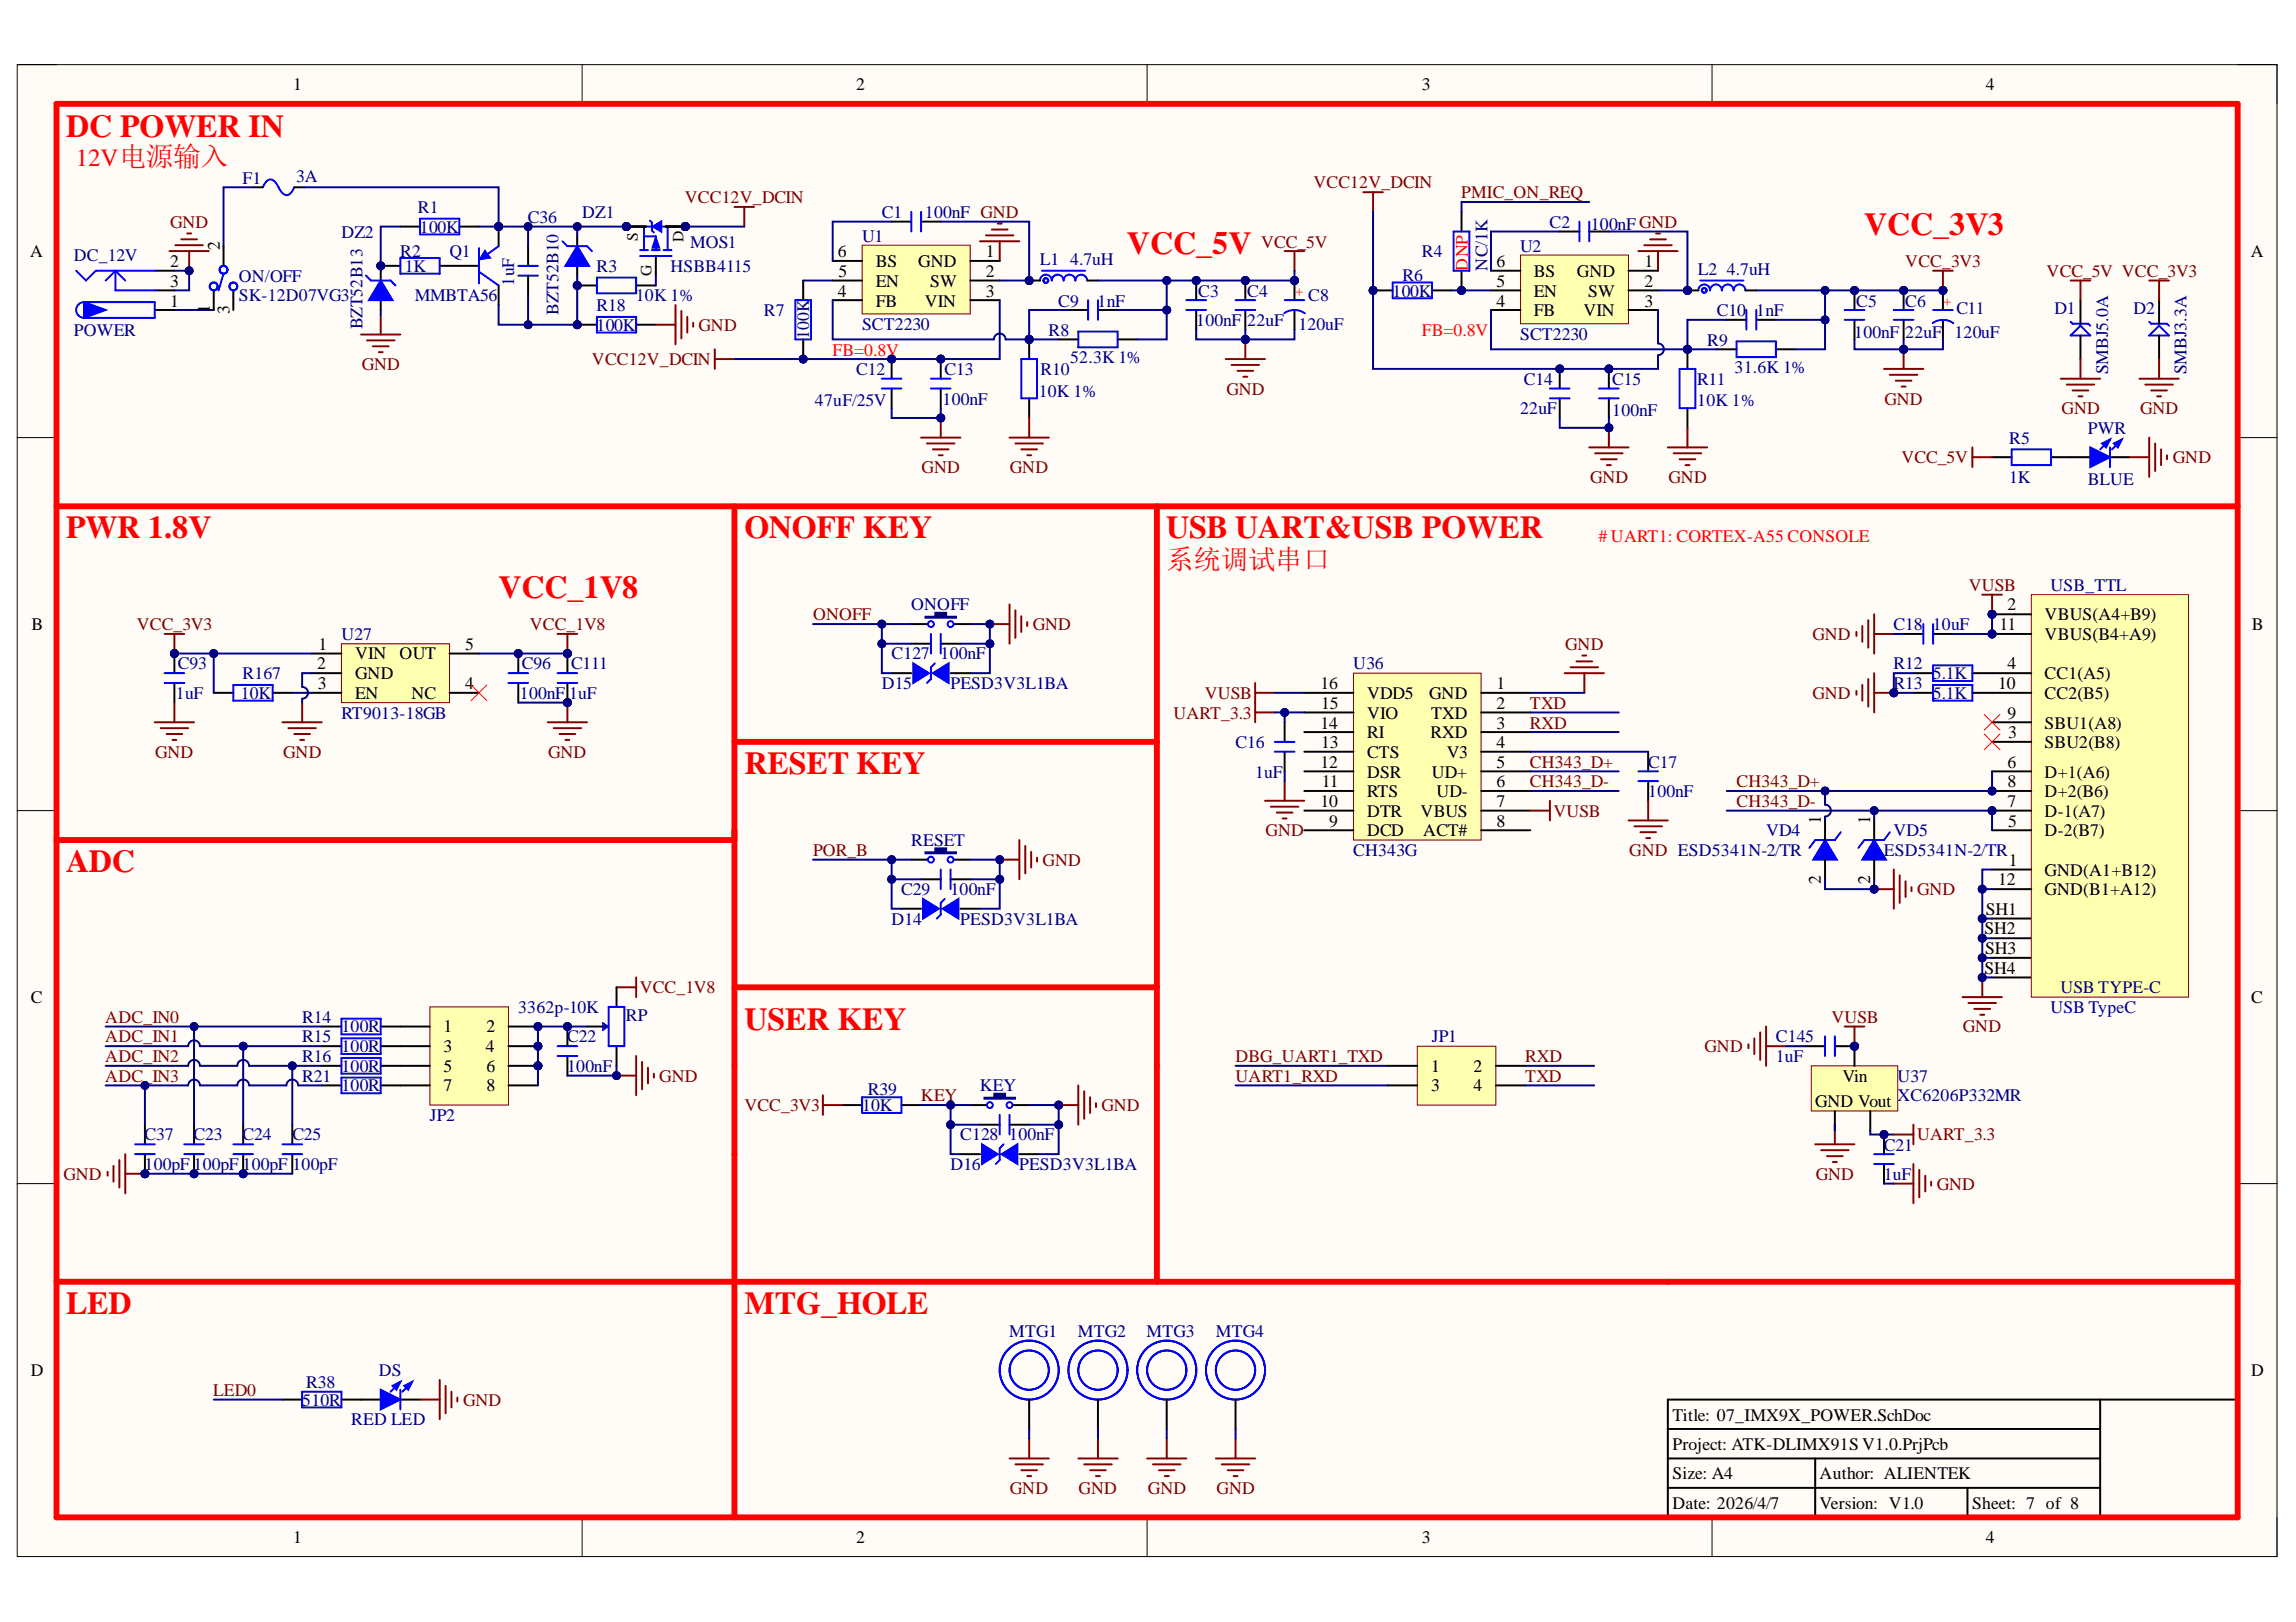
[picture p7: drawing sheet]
<svg xmlns="http://www.w3.org/2000/svg" width="297mm" height="210mm" viewBox="0 0 297 210" stroke-linecap="round" stroke-linejoin="round" font-family="sans-serif">
<defs><g id="words">
<g font-size="4.1" fill="#f00">
<text x="8.5" y="17.7">DC POWER IN</text>
<text x="145.8" y="32.9">VCC_5V</text>
<text x="241.2" y="30.4">VCC_3V3</text>
<text x="8.5" y="69.7">PWR 1.8V</text>
<text x="96.3" y="69.7">ONOFF KEY</text>
<text x="150.9" y="69.7">USB UART&amp;USB POWER</text>
<text x="64.5" y="77.4">VCC_1V8</text>
<text x="96.3" y="100.2">RESET KEY</text>
<text x="8.5" y="112.9">ADC</text>
<text x="96.3" y="133.3">USER KEY</text>
<text x="8.5" y="170.1">LED</text>
<text x="96.3" y="170.1">MTG_HOLE</text>
</g>
<text font-size="3.6" fill="#f00" x="150.9" y="73.6">系统调试串口</text>
<text font-size="3.2" fill="#f00" x="9.8" y="21.5">12V电源输入</text>
<g font-size="2.3">
<text x="37.9" y="11.7">1</text>
<text x="110.8" y="11.7">2</text>
<text x="184" y="11.7">3</text>
<text x="256.9" y="11.7">4</text>
<text x="3.9" y="33.3">A</text>
<text x="22" y="34.6">2</text>
<text x="28.4" y="32.4" transform="rotate(-90 28.4 32.4)">2</text>
<text x="108.4" y="33.3">6</text>
<text x="108.5" y="35.9">5</text>
<text x="113.3" y="34.6">BS</text>
<text x="118.8" y="34.6">GND</text>
<text x="127.5" y="33.3">1</text>
<text x="127.5" y="35.9">2</text>
<text x="193.6" y="34.6">6</text>
<text x="198.4" y="35.9">BS</text>
<text x="204" y="35.9">GND</text>
<text x="212.7" y="34.6">1</text>
<text x="291.2" y="33.3">A</text>
<text x="22" y="39.7">1</text>
<text x="22" y="37.1">3</text>
<text x="27.2" y="40.5" transform="rotate(-90 27.2 40.5)">1</text>
<text x="29.7" y="40.6" transform="rotate(-90 29.7 40.6)">3</text>
<text x="108.4" y="38.4">4</text>
<text x="113.3" y="39.7">FB</text>
<text x="113.3" y="37.1">EN</text>
<text x="119.7" y="39.7">VIN</text>
<text x="120.3" y="37.1">SW</text>
<text x="127.5" y="38.4">3</text>
<text x="193.6" y="39.7">4</text>
<text x="193.6" y="37.1">5</text>
<text x="198.4" y="40.9">FB</text>
<text x="198.4" y="38.4">EN</text>
<text x="204.9" y="40.9">VIN</text>
<text x="205.5" y="38.4">SW</text>
<text x="212.7" y="37.1">2</text>
<text x="212.7" y="39.7">3</text>
<text x="4.1" y="81.5">B</text>
<text x="258.7" y="81.5">11</text>
<text x="259.7" y="79">2</text>
<text x="264.5" y="80.3">VBUS(A4+B9)</text>
<text x="264.5" y="82.8">VBUS(B4+A9)</text>
<text x="291.3" y="81.5">B</text>
<text x="41" y="86.6">2</text>
<text x="41.1" y="89.2">3</text>
<text x="41.2" y="84.1">1</text>
<text x="45.9" y="85.3">VIN</text>
<text x="45.9" y="87.9">GND</text>
<text x="51.7" y="85.3">OUT</text>
<text x="60.2" y="89.2">4</text>
<text x="60.2" y="84.1">5</text>
<text x="170.8" y="89.2">16</text>
<text x="193.6" y="89.2">1</text>
<text x="258.5" y="89.2">10</text>
<text x="259.7" y="86.6">4</text>
<text x="264.5" y="87.9">CC1(A5)</text>
<text x="45.9" y="90.5">EN</text>
<text x="53.2" y="90.5">NC</text>
<text x="170.8" y="94.3">14</text>
<text x="170.9" y="91.8">15</text>
<text x="176.9" y="95.6">RI</text>
<text x="176.9" y="93">VIO</text>
<text x="176.9" y="90.5">VDD5</text>
<text x="184.9" y="90.5">GND</text>
<text x="185.1" y="95.6">RXD</text>
<text x="185.1" y="93">TXD</text>
<text x="193.6" y="91.8">2</text>
<text x="193.6" y="94.3">3</text>
<text x="259.7" y="93">9</text>
<text x="259.8" y="95.6">3</text>
<text x="264.5" y="94.3">SBU1(A8)</text>
<text x="264.5" y="90.5">CC2(B5)</text>
<text x="170.8" y="99.4">12</text>
<text x="170.9" y="96.8">13</text>
<text x="171" y="101.9">11</text>
<text x="176.9" y="100.6">DSR</text>
<text x="176.9" y="98.1">CTS</text>
<text x="185.2" y="100.6">UD+</text>
<text x="187.2" y="98.1">V3</text>
<text x="193.6" y="96.8">4</text>
<text x="193.6" y="99.4">5</text>
<text x="193.6" y="101.9">6</text>
<text x="259.7" y="99.4">6</text>
<text x="259.7" y="101.9">8</text>
<text x="264.5" y="96.8">SBU2(B8)</text>
<text x="264.5" y="100.6">D+1(A6)</text>
<text x="170.8" y="104.4">10</text>
<text x="171.9" y="107">9</text>
<text x="176.9" y="105.7">DTR</text>
<text x="176.9" y="103.2">RTS</text>
<text x="183.8" y="105.7">VBUS</text>
<text x="185.8" y="103.2">UD-</text>
<text x="193.6" y="104.4">7</text>
<text x="193.6" y="107">8</text>
<text x="235.6" y="106.6" transform="rotate(-90 235.6 106.6)">1</text>
<text x="241.9" y="106.6" transform="rotate(-90 241.9 106.6)">1</text>
<text x="259.7" y="104.4">7</text>
<text x="259.8" y="107">5</text>
<text x="264.5" y="105.7">D-1(A7)</text>
<text x="264.5" y="103.2">D+2(B6)</text>
<text x="176.9" y="108.2">DCD</text>
<text x="184.1" y="108.2">ACT#</text>
<text x="259.9" y="112.1">1</text>
<text x="264.5" y="113.3">GND(A1+B12)</text>
<text x="264.5" y="108.2">D-2(B7)</text>
<text x="235.6" y="114.3" transform="rotate(-90 235.6 114.3)">2</text>
<text x="241.9" y="114.3" transform="rotate(-90 241.9 114.3)">2</text>
<text x="256.9" y="118.4">SH1</text>
<text x="258.5" y="114.6">12</text>
<text x="264.5" y="115.9">GND(B1+A12)</text>
<text x="256.7" y="120.9">SH2</text>
<text x="256.8" y="123.5">SH3</text>
<text x="4" y="129.8">C</text>
<text x="256.7" y="126">SH4</text>
<text x="264.5" y="127.3">Shield4</text>
<text x="291.3" y="129.8">C</text>
<text x="57.4" y="133.6">1</text>
<text x="57.4" y="136.2">3</text>
<text x="62.9" y="136.2">4</text>
<text x="63" y="133.6">2</text>
<text x="57.4" y="138.7">5</text>
<text x="57.4" y="141.2">7</text>
<text x="63" y="138.7">6</text>
<text x="63" y="141.2">8</text>
<text x="185.1" y="138.7">1</text>
<text x="185.1" y="141.2">3</text>
<text x="190.6" y="138.7">2</text>
<text x="190.6" y="141.2">4</text>
<text x="234.8" y="143.3">GND Vout</text>
<text x="238.4" y="140">Vin</text>
<text x="4" y="178.1">D</text>
<text x="291.3" y="178.1">D</text>
<text x="216.4" y="183.8">Title: 07_IMX9X_POWER.SchDoc</text>
<text x="216.4" y="191.5">Size: A4</text>
<text x="216.4" y="187.7">Project: ATK-DLIMX91S V1.0.PrjPcb</text>
<text x="235.4" y="191.5">Author: ALIENTEK</text>
<text x="216.4" y="195.3">Date: 2026/4/7</text>
<text x="235.4" y="195.3">Version: V1.0</text>
<text x="255.1" y="195.3">Sheet: 7 of 8</text>
<text x="37.9" y="199.7">1</text>
<text x="110.8" y="199.7">2</text>
<text x="184" y="199.7">3</text>
<text x="256.9" y="199.7">4</text>
</g>
<g font-size="2.3" fill="#000080">
<text x="31.4" y="23.8">F1</text>
<text x="38.3" y="23.6">3A</text>
<text x="54.1" y="27.6">R1</text>
<text x="68.3" y="28.8">C36</text>
<text x="75.3" y="28.2">DZ1</text>
<text x="114.1" y="28.2">C1</text>
<text x="119.7" y="28.2">100nF GND</text>
<text x="200.5" y="29.5">C2</text>
<text x="205.8" y="29.8">100nF GND</text>
<text x="9.6" y="33.8">DC_12V</text>
<text x="44.2" y="30.8">DZ2</text>
<text x="51.8" y="33.3">R2</text>
<text x="52.4" y="35.2">1K</text>
<text x="54.3" y="30.1">100K</text>
<text x="58.1" y="33.3">Q1</text>
<text x="77.2" y="35.2">R3</text>
<text x="86.7" y="35.2">HSBB4115</text>
<text x="89.3" y="32.1">MOS1</text>
<text x="111.5" y="31.3">U1</text>
<text x="134.5" y="34.3">L1</text>
<text x="138.4" y="34.3">4.7uH</text>
<text x="184" y="33.3">R4</text>
<text x="192.4" y="35" transform="rotate(-90 192.4 35)">NC/1K</text>
<text x="196.7" y="32.6">U2</text>
<text x="219.7" y="35.6">L2</text>
<text x="223.4" y="35.6">4.7uH</text>
<text x="30.9" y="36.5">ON/OFF</text>
<text x="30.9" y="39">SK-12D07VG3</text>
<text x="53.6" y="39">MMBTA56</text>
<text x="66.5" y="37" transform="rotate(-90 66.5 37)">1uF</text>
<text x="72.3" y="40.8" transform="rotate(-90 72.3 40.8)">BZT52B10</text>
<text x="77.2" y="40.3">R18</text>
<text x="82.3" y="39">10K 1%</text>
<text x="98.8" y="40.9">R7</text>
<text x="136.9" y="39.7">C9</text>
<text x="142" y="39.7">1nF</text>
<text x="155" y="38.4">C3</text>
<text x="161.4" y="38.4">C4</text>
<text x="169.2" y="38.9">C8</text>
<text x="180.2" y="38.4">100K</text>
<text x="181.4" y="36.4">R6</text>
<text x="222.1" y="40.9">C10</text>
<text x="227.2" y="40.9">1nF</text>
<text x="240.2" y="39.7">C5</text>
<text x="246.5" y="39.7">C6</text>
<text x="253.1" y="40.7">C11</text>
<text x="265.8" y="40.7">D1</text>
<text x="276" y="40.7">D2</text>
<text x="9.6" y="43.5">POWER</text>
<text x="46.9" y="42.6" transform="rotate(-90 46.9 42.6)">BZT52B13</text>
<text x="77.2" y="42.8">100K</text>
<text x="104.7" y="43.9" transform="rotate(-90 104.7 43.9)">100K</text>
<text x="111.5" y="42.7">SCT2230</text>
<text x="135.6" y="43.5">R8</text>
<text x="138.4" y="47">52.3K 1%</text>
<text x="154.8" y="42.2">100nF</text>
<text x="161.4" y="42.2">22uF</text>
<text x="168" y="42.7">120uF</text>
<text x="196.7" y="44">SCT2230</text>
<text x="220.9" y="44.7">R9</text>
<text x="239.9" y="43.7">100nF</text>
<text x="246.5" y="43.7">22uF</text>
<text x="252.8" y="43.7">120uF</text>
<text x="105.4" y="52.6">47uF/25V</text>
<text x="110.8" y="48.5">C12</text>
<text x="121.9" y="52.3">100nF</text>
<text x="122.2" y="48.5">C13</text>
<text x="134.4" y="51.3">10K 1%</text>
<text x="134.6" y="48.5">R10</text>
<text x="196.7" y="53.6">22uF</text>
<text x="197.2" y="49.8">C14</text>
<text x="208.6" y="49.8">C15</text>
<text x="208.6" y="53.9">100nF</text>
<text x="219.6" y="49.8">R11</text>
<text x="219.6" y="52.6">10K 1%</text>
<text x="224.4" y="48.3">31.6K 1%</text>
<text x="272.7" y="48.5" transform="rotate(-90 272.7 48.5)">SMBJ5.0A</text>
<text x="282.9" y="48.5" transform="rotate(-90 282.9 48.5)">SMBJ3.3A</text>
<text x="260" y="57.4">R5</text>
<text x="270.1" y="56.2">PWR</text>
<text x="260" y="62.5">1K</text>
<text x="270.1" y="62.8">BLUE</text>
<text x="265.3" y="76.5">USB_TTL</text>
<text x="44.2" y="82.8">U27</text>
<text x="117.9" y="79">ONOFF</text>
<text x="245" y="81.5">C18</text>
<text x="250.1" y="81.5">10uF</text>
<text x="23" y="86.6">C93</text>
<text x="31.4" y="87.9">R167</text>
<text x="67.5" y="86.6">C96</text>
<text x="73.9" y="86.6">C111</text>
<text x="114.1" y="89.2">D15</text>
<text x="115.3" y="85.3">C127</text>
<text x="121.7" y="85.3">100nF</text>
<text x="123" y="89.2">PESD3V3L1BA</text>
<text x="175.1" y="86.6">U36</text>
<text x="245" y="86.6">R12</text>
<text x="245" y="89.2">R13</text>
<text x="250.1" y="87.9">5.1K</text>
<text x="22.8" y="90.5">1uF</text>
<text x="31.1" y="90.5">10K</text>
<text x="44.2" y="93">RT9013-18GB</text>
<text x="67.3" y="90.5">100nF</text>
<text x="73.6" y="90.5">1uF</text>
<text x="250.1" y="90.5">5.1K</text>
<text x="159.8" y="96.8">C16</text>
<text x="162.4" y="100.6">1uF</text>
<text x="213.2" y="99.4">C17</text>
<text x="213.2" y="103.2">100nF</text>
<text x="117.9" y="109.5">RESET</text>
<text x="175.1" y="110.8">CH343G</text>
<text x="228.5" y="108.2">VD4</text>
<text x="243.7" y="110.8">ESD5341N-2/TR</text>
<text x="245" y="108.2">VD5</text>
<text x="115.3" y="119.7">D14</text>
<text x="116.6" y="115.9">C29</text>
<text x="123" y="115.9">100nF</text>
<text x="124.2" y="119.7">PESD3V3L1BA</text>
<text x="67" y="131.1">3362p-10K</text>
<text x="265.3" y="131.1">USB TypeC</text>
<text x="266.6" y="128.5">USB TYPE-C</text>
<text x="39.1" y="132.3">R14</text>
<text x="39.1" y="134.9">R15</text>
<text x="39.1" y="137.4">R16</text>
<text x="44.2" y="133.6">100R</text>
<text x="44.2" y="136.2">100R</text>
<text x="73.4" y="134.9">C22</text>
<text x="81" y="132.1">RP</text>
<text x="185.2" y="134.9">JP1</text>
<text x="229.7" y="134.9">C145</text>
<text x="229.7" y="137.4">1uF</text>
<text x="39.1" y="140">R21</text>
<text x="44.2" y="138.7">100R</text>
<text x="44.2" y="141.2">100R</text>
<text x="73.4" y="138.7">100nF</text>
<text x="111.5" y="143.8">10K</text>
<text x="112.3" y="141.7">R39</text>
<text x="126.8" y="141.2">KEY</text>
<text x="245.5" y="140">U37</text>
<text x="245.5" y="142.5">XC6206P332MR</text>
<text x="18.7" y="147.6">C37</text>
<text x="25" y="147.6">C23</text>
<text x="31.4" y="147.6">C24</text>
<text x="37.8" y="147.6">C25</text>
<text x="55.6" y="145">JP2</text>
<text x="124.2" y="147.6">C128</text>
<text x="130.6" y="147.6">100nF</text>
<text x="243.7" y="148.9">C21</text>
<text x="18.7" y="151.5">100pF 100pF 100pF</text>
<text x="37.8" y="151.5">100pF</text>
<text x="123" y="151.5">D16</text>
<text x="131.8" y="151.5">PESD3V3L1BA</text>
<text x="243.7" y="152.7">1uF</text>
<text x="130.6" y="173">MTG1</text>
<text x="139.5" y="173">MTG2</text>
<text x="148.3" y="173">MTG3</text>
<text x="157.3" y="173">MTG4</text>
<text x="39.6" y="179.6">R38</text>
<text x="49" y="178.1">DS</text>
<text x="39.1" y="181.9">510R</text>
<text x="45.4" y="184.4">RED LED</text>
</g>
<g font-size="2.3" fill="#800000">
<text x="22" y="29.5">GND</text>
<text x="88.6" y="26.3">VCC12V_DCIN</text>
<text x="169.9" y="24.4">VCC12V_DCIN</text>
<text x="189" y="25.6">PMIC_ON_REQ</text>
<text x="163.1" y="32.1">VCC_5V</text>
<text x="246.5" y="34.6">VCC_3V3</text>
<text x="264.8" y="35.9">VCC_5V VCC_3V3</text>
<text x="46.8" y="47.9">GND</text>
<text x="76.6" y="47.3">VCC12V_DCIN</text>
<text x="90.4" y="42.8">GND</text>
<text x="158.7" y="51.1">GND</text>
<text x="243.8" y="52.3">GND</text>
<text x="266.7" y="53.6">GND</text>
<text x="276.9" y="53.6">GND</text>
<text x="246" y="60">VCC_5V</text>
<text x="281.1" y="60">GND</text>
<text x="119.2" y="61.2">GND</text>
<text x="130.7" y="61.2">GND</text>
<text x="205.7" y="62.5">GND</text>
<text x="215.9" y="62.5">GND</text>
<text x="254.7" y="76.5">VUSB</text>
<text x="17.7" y="81.5">VCC_3V3</text>
<text x="68.5" y="81.5">VCC_1V8</text>
<text x="105.2" y="80.3">ONOFF</text>
<text x="133.6" y="81.5">GND</text>
<text x="234.5" y="82.8">GND</text>
<text x="202.5" y="84.1">GND</text>
<text x="151.8" y="93">UART_3.3</text>
<text x="155.9" y="90.5">VUSB</text>
<text x="197.9" y="91.8">TXD</text>
<text x="197.9" y="94.3">RXD</text>
<text x="234.5" y="90.5">GND</text>
<text x="20.1" y="98.1">GND</text>
<text x="36.6" y="98.1">GND</text>
<text x="70.9" y="98.1">GND</text>
<text x="197.9" y="99.4">CH343_D+</text>
<text x="197.9" y="101.9">CH343_D-</text>
<text x="224.7" y="101.9">CH343_D+</text>
<text x="201" y="105.7">VUSB</text>
<text x="224.7" y="104.4">CH343_D-</text>
<text x="105.2" y="110.8">POR_B</text>
<text x="134.9" y="112.1">GND</text>
<text x="163.7" y="108.2">GND</text>
<text x="210.8" y="110.8">GND ESD5341N-2/TR</text>
<text x="248" y="115.9">GND</text>
<text x="82.8" y="128.5">VCC_1V8</text>
<text x="13.6" y="132.3">ADC_IN0</text>
<text x="13.6" y="134.9">ADC_IN1</text>
<text x="13.6" y="137.4">ADC_IN2</text>
<text x="159.8" y="137.4">DBG_UART1_TXD</text>
<text x="197.3" y="137.4">RXD</text>
<text x="220.5" y="136.2">GND</text>
<text x="236.9" y="132.3">VUSB</text>
<text x="253.9" y="133.6">GND</text>
<text x="13.6" y="140">ADC_IN3</text>
<text x="85.3" y="140">GND</text>
<text x="96.3" y="143.8">VCC_3V3</text>
<text x="119.1" y="142.5">KEY</text>
<text x="142.5" y="143.8">GND</text>
<text x="159.8" y="140">UART1_RXD</text>
<text x="197.3" y="140">TXD</text>
<text x="248" y="147.6">UART_3.3</text>
<text x="8.2" y="152.7">GND</text>
<text x="234.9" y="152.7">GND</text>
<text x="250.6" y="154">GND</text>
<text x="27.6" y="180.6">LED0</text>
<text x="59.9" y="181.9">GND</text>
<text x="130.7" y="193.3">GND</text>
<text x="139.5" y="193.3">GND</text>
<text x="148.5" y="193.3">GND</text>
<text x="157.4" y="193.3">GND</text>
</g>
<g font-size="2.3" fill="#f00">
<text x="189.9" y="35" transform="rotate(-90 189.9 35)">DNP</text>
<text x="107.7" y="46">FB=0.8V</text>
<text x="184" y="43.5">FB=0.8V</text>
<text x="206.8" y="70.1"># UART1: CORTEX-A55 CONSOLE</text>
</g>
<g font-size="2" fill="#080d02">
<text x="82.5" y="31.1" transform="rotate(-90 82.5 31.1)">S</text>
<text x="84.3" y="35.7" transform="rotate(-90 84.3 35.7)">G</text>
<text x="88.4" y="31.4" transform="rotate(-90 88.4 31.4)">D</text>
</g>
<g font-size="1.9" fill="#f00">
<text x="167.6" y="37.3" transform="rotate(90 167.6 37.3)">+</text>
<text x="251.5" y="38.6" transform="rotate(90 251.5 38.6)">+</text>
</g>
</g></defs>
<path d="M2.2 8.4h292.4v193h-292.4z" fill-rule="evenodd" fill="#fffcf8"/>
<path d="M2.2 8.4h292.4v193h-292.4z" fill="none" stroke="#000" stroke-width=".13"/>
<path d="M7.3 13.4h282.2v183h-282.2z" fill-rule="evenodd" fill="#fffcf8"/>
<g fill="none" stroke="#000" stroke-width=".13">
<path d="M2.2 8.4h5.1M7.3 13.4h282.2v183h-282.2zM75.3 8.4v5M148.4 8.4v5M221.5 8.4v5M289.5 8.4h5.1v5M2.2 56.6h5.1M289.5 56.6h5.1M2.2 104.9h5.1M289.5 104.9h5.1M2.2 153.2h5.1M289.5 153.2h5.1"/>
<path d="M75.3 196.4v5M148.4 196.4v5M221.5 196.4v5M294.6 196.4v5"/>
</g>
<path d="M215.8 181.1h73.7v15.3h-73.7zM215.8 188.7h55.9M215.8 192.5h55.9M215.8 184.9h55.9M234.8 188.7v7.7M254.5 192.5v3.9M271.7 181.1v15.3" fill="none" stroke="#000" stroke-width=".25"/>
<circle cx="103.9" cy="46.5" r=".51" fill="#000080"/>
<circle cx="103.9" cy="46.5" r=".51" fill="none" stroke="#000080" stroke-width=".13"/>
<path d="M103.9 36.3v2.5M103.9 43.9v2.6" fill="none" stroke="#000" stroke-width=".25"/>
<circle cx="103.9" cy="46.5" r=".51" fill="#000080"/>
<circle cx="103.9" cy="46.5" r=".51" fill="none" stroke="#000080" stroke-width=".13"/>
<path d="M102.9 38.8h2v5.1h-2zM117.9 27.4v2.6M119.2 27.4v2.6" fill="none" stroke="#00f" stroke-width=".25"/>
<path d="M115.4 28.7h2.5M119.2 28.7h2.5" fill="none" stroke="#000" stroke-width=".25"/>
<circle cx="133.1" cy="36.3" r=".51" fill="#000080"/>
<circle cx="133.1" cy="36.3" r=".51" fill="none" stroke="#000080" stroke-width=".13"/>
<path d="M134.5 36.3a.76 .76 0 0 1 .8-.8 .76 .76 0 0 1 .8 .8 .76 .76 0 0 1 .7-.8 .76 .76 0 0 1 .8 .8 .76 .76 0 0 1 .8-.8 .76 .76 0 0 1 .7 .8 .76 .76 0 0 1 .8-.8 .76 .76 0 0 1 .7 .8" fill="none" stroke="#00f" stroke-width=".25"/>
<path d="M133.1 36.3h1.4" fill="none" stroke="#000" stroke-width=".25"/>
<circle cx="133.1" cy="36.3" r=".51" fill="#000080"/>
<circle cx="133.1" cy="36.3" r=".51" fill="none" stroke="#000080" stroke-width=".13"/>
<path d="M140.6 36.3h1.4M137 43.9h2.5M138.2 40.1h2.6M142 40.1h2.6M144.6 43.9h2.5" fill="none" stroke="#000" stroke-width=".25"/>
<g fill="none" stroke="#00f" stroke-width=".25">
<path d="M134.8 35h5.6M140.8 38.8v2.6M142 38.8v2.6M139.5 42.9h5.1v2h-5.1z"/>
<circle cx="135.3" cy="36.3" r=".3"/>
</g>
<circle cx="133.2" cy="43.9" r=".51" fill="#000080"/>
<circle cx="133.2" cy="43.9" r=".51" fill="none" stroke="#000080" stroke-width=".13"/>
<path d="M133.1 43.9v2.6M133.1 51.5v2.6" fill="none" stroke="#000" stroke-width=".25"/>
<circle cx="133.2" cy="43.9" r=".51" fill="#000080"/>
<circle cx="133.2" cy="43.9" r=".51" fill="none" stroke="#000080" stroke-width=".13"/>
<path d="M132.1 46.5h2.1v5h-2.1z" fill="none" stroke="#00f" stroke-width=".25"/>
<circle cx="154.8" cy="36.3" r=".51" fill="#000080"/>
<circle cx="154.8" cy="36.3" r=".51" fill="none" stroke="#000080" stroke-width=".13"/>
<path d="M154.8 36.3v2.5" fill="none" stroke="#000" stroke-width=".25"/>
<circle cx="154.8" cy="36.3" r=".51" fill="#000080"/>
<circle cx="154.8" cy="36.3" r=".51" fill="none" stroke="#000080" stroke-width=".13"/>
<path d="M154.8 40.1v2.6" fill="none" stroke="#000" stroke-width=".25"/>
<path d="M153.5 38.8h2.5M153.5 40.1h2.5" fill="none" stroke="#00f" stroke-width=".25"/>
<circle cx="161.1" cy="36.3" r=".51" fill="#000080"/>
<circle cx="161.1" cy="36.3" r=".51" fill="none" stroke="#000080" stroke-width=".13"/>
<path d="M161.1 36.3v2.5" fill="none" stroke="#000" stroke-width=".25"/>
<circle cx="161.1" cy="36.3" r=".51" fill="#000080"/>
<circle cx="161.1" cy="36.3" r=".51" fill="none" stroke="#000080" stroke-width=".13"/>
<path d="M161.1 40.1v2.6" fill="none" stroke="#000" stroke-width=".25"/>
<path d="M159.8 38.8h2.6M159.8 40.1h2.6" fill="none" stroke="#00f" stroke-width=".25"/>
<circle cx="167.5" cy="36.3" r=".51" fill="#000080"/>
<circle cx="167.5" cy="36.3" r=".51" fill="none" stroke="#000080" stroke-width=".13"/>
<path d="M167.5 36.3v2.5" fill="none" stroke="#000" stroke-width=".25"/>
<circle cx="167.5" cy="36.3" r=".51" fill="#000080"/>
<circle cx="167.5" cy="36.3" r=".51" fill="none" stroke="#000080" stroke-width=".13"/>
<path d="M166.2 38.8h2.5M166.1 40.5a2.29 2.29 0 0 1 2.7 .1" fill="none" stroke="#00f" stroke-width=".25"/>
<path d="M167.5 40.1v2.6" fill="none" stroke="#000" stroke-width=".25"/>
<circle cx="115.4" cy="46.5" r=".51" fill="#000080"/>
<circle cx="115.4" cy="46.5" r=".51" fill="none" stroke="#000080" stroke-width=".13"/>
<path d="M115.4 46.5v2.5" fill="none" stroke="#000" stroke-width=".25"/>
<circle cx="115.4" cy="46.5" r=".51" fill="#000080"/>
<circle cx="115.4" cy="46.5" r=".51" fill="none" stroke="#000080" stroke-width=".13"/>
<path d="M115.4 50.3v2.5" fill="none" stroke="#000" stroke-width=".25"/>
<path d="M114.1 50.3h2.5M114.1 49h2.5" fill="none" stroke="#00f" stroke-width=".25"/>
<circle cx="121.7" cy="46.5" r=".51" fill="#000080"/>
<circle cx="121.7" cy="46.5" r=".51" fill="none" stroke="#000080" stroke-width=".13"/>
<path d="M121.7 46.5v2.5" fill="none" stroke="#000" stroke-width=".25"/>
<circle cx="121.7" cy="46.5" r=".51" fill="#000080"/>
<circle cx="121.7" cy="46.5" r=".51" fill="none" stroke="#000080" stroke-width=".13"/>
<path d="M121.7 50.3v2.5" fill="none" stroke="#000" stroke-width=".25"/>
<path d="M120.4 50.3h2.6M120.4 49h2.6" fill="none" stroke="#00f" stroke-width=".25"/>
<circle cx="218.3" cy="37.6" r=".51" fill="#000080"/>
<circle cx="218.3" cy="37.6" r=".51" fill="none" stroke="#000080" stroke-width=".13"/>
<path d="M219.7 37.6a.76 .76 0 0 1 .8-.8 .76 .76 0 0 1 .7 .8 .76 .76 0 0 1 .8-.8 .76 .76 0 0 1 .8 .8 .76 .76 0 0 1 .7-.8 .76 .76 0 0 1 .8 .8 .76 .76 0 0 1 .7-.8 .76 .76 0 0 1 .8 .8" fill="none" stroke="#00f" stroke-width=".25"/>
<path d="M218.3 37.6h1.4" fill="none" stroke="#000" stroke-width=".25"/>
<circle cx="218.3" cy="37.6" r=".51" fill="#000080"/>
<circle cx="218.3" cy="37.6" r=".51" fill="none" stroke="#000080" stroke-width=".13"/>
<path d="M225.8 37.6h1.4M222.1 45.2h2.6M223.4 41.4h2.5M227.2 41.4h2.6M229.8 45.2h2.5" fill="none" stroke="#000" stroke-width=".25"/>
<g fill="none" stroke="#00f" stroke-width=".25">
<path d="M220 36.3h5.6M224.7 44.2h5.1v2h-5.1zM225.9 40.1v2.6M227.2 40.1v2.6"/>
<circle cx="220.5" cy="37.6" r=".3"/>
</g>
<circle cx="218.3" cy="45.2" r=".51" fill="#000080"/>
<circle cx="218.3" cy="45.2" r=".51" fill="none" stroke="#000080" stroke-width=".13"/>
<path d="M218.3 45.2v2.5M218.3 52.8v2.6" fill="none" stroke="#000" stroke-width=".25"/>
<circle cx="218.3" cy="45.2" r=".51" fill="#000080"/>
<circle cx="218.3" cy="45.2" r=".51" fill="none" stroke="#000080" stroke-width=".13"/>
<path d="M217.3 47.7h2v5.1h-2z" fill="none" stroke="#00f" stroke-width=".25"/>
<circle cx="239.9" cy="37.6" r=".51" fill="#000080"/>
<circle cx="239.9" cy="37.6" r=".51" fill="none" stroke="#000080" stroke-width=".13"/>
<path d="M239.9 37.6v2.5" fill="none" stroke="#000" stroke-width=".25"/>
<circle cx="239.9" cy="37.6" r=".51" fill="#000080"/>
<circle cx="239.9" cy="37.6" r=".51" fill="none" stroke="#000080" stroke-width=".13"/>
<path d="M239.9 41.4v2.5" fill="none" stroke="#000" stroke-width=".25"/>
<path d="M238.6 41.4h2.6M238.6 40.1h2.6" fill="none" stroke="#00f" stroke-width=".25"/>
<circle cx="246.3" cy="37.6" r=".51" fill="#000080"/>
<circle cx="246.3" cy="37.6" r=".51" fill="none" stroke="#000080" stroke-width=".13"/>
<path d="M246.3 37.6v2.5" fill="none" stroke="#000" stroke-width=".25"/>
<circle cx="246.3" cy="37.6" r=".51" fill="#000080"/>
<circle cx="246.3" cy="37.6" r=".51" fill="none" stroke="#000080" stroke-width=".13"/>
<path d="M246.3 41.4v2.5" fill="none" stroke="#000" stroke-width=".25"/>
<path d="M245 41.4h2.5M245 40.1h2.5" fill="none" stroke="#00f" stroke-width=".25"/>
<circle cx="251.4" cy="37.6" r=".51" fill="#000080"/>
<circle cx="251.4" cy="37.6" r=".51" fill="none" stroke="#000080" stroke-width=".13"/>
<path d="M251.4 37.6v2.5" fill="none" stroke="#000" stroke-width=".25"/>
<circle cx="251.4" cy="37.6" r=".51" fill="#000080"/>
<circle cx="251.4" cy="37.6" r=".51" fill="none" stroke="#000080" stroke-width=".13"/>
<path d="M250 41.8a2.28 2.28 0 0 1 2.7 0M250.1 40.1h2.5" fill="none" stroke="#00f" stroke-width=".25"/>
<path d="M251.4 41.4v2.5" fill="none" stroke="#000" stroke-width=".25"/>
<circle cx="201.8" cy="47.7" r=".51" fill="#000080"/>
<circle cx="201.8" cy="47.7" r=".51" fill="none" stroke="#000080" stroke-width=".13"/>
<path d="M201.8 47.7v2.6" fill="none" stroke="#000" stroke-width=".25"/>
<circle cx="201.8" cy="47.7" r=".51" fill="#000080"/>
<circle cx="201.8" cy="47.7" r=".51" fill="none" stroke="#000080" stroke-width=".13"/>
<path d="M201.8 51.5v2.6" fill="none" stroke="#000" stroke-width=".25"/>
<path d="M200.5 51.5h2.6M200.5 50.3h2.6" fill="none" stroke="#00f" stroke-width=".25"/>
<circle cx="208.1" cy="47.7" r=".51" fill="#000080"/>
<circle cx="208.1" cy="47.7" r=".51" fill="none" stroke="#000080" stroke-width=".13"/>
<path d="M208.1 47.7v2.6" fill="none" stroke="#000" stroke-width=".25"/>
<circle cx="208.1" cy="47.7" r=".51" fill="#000080"/>
<circle cx="208.1" cy="47.7" r=".51" fill="none" stroke="#000080" stroke-width=".13"/>
<path d="M208.1 51.5v2.6" fill="none" stroke="#000" stroke-width=".25"/>
<path d="M206.9 51.5h2.5M206.9 50.3h2.5" fill="none" stroke="#00f" stroke-width=".25"/>
<circle cx="177.6" cy="37.6" r=".51" fill="#000080"/>
<circle cx="177.6" cy="37.6" r=".51" fill="none" stroke="#000080" stroke-width=".13"/>
<path d="M177.6 37.6h2.6" fill="none" stroke="#000" stroke-width=".25"/>
<circle cx="177.6" cy="37.6" r=".51" fill="#000080"/>
<circle cx="177.6" cy="37.6" r=".51" fill="none" stroke="#000080" stroke-width=".13"/>
<path d="M185.3 37.6h2.5" fill="none" stroke="#000" stroke-width=".25"/>
<path d="M180.2 36.6h5.1v2h-5.1z" fill="none" stroke="#00f" stroke-width=".25"/>
<circle cx="189.1" cy="37.6" r=".51" fill="#000080"/>
<circle cx="189.1" cy="37.6" r=".51" fill="none" stroke="#000080" stroke-width=".13"/>
<path d="M189.1 35v2.6" fill="none" stroke="#000" stroke-width=".25"/>
<circle cx="189.1" cy="37.6" r=".51" fill="#000080"/>
<circle cx="189.1" cy="37.6" r=".51" fill="none" stroke="#000080" stroke-width=".13"/>
<path d="M189.1 27.4v2.6M201.8 30h2.5M205.6 30h2.5M257.7 59.2h2.6M265.3 59.2h5.1M273 59.2h2.5" fill="none" stroke="#000" stroke-width=".25"/>
<path d="M188.1 30h2v5h-2zM204.3 28.7v2.5M205.6 28.7v2.5M260.3 58.2h5v2h-5z" fill="none" stroke="#00f" stroke-width=".25"/>
<path d="M270.4 57.9l2.6 1.3-2.6 1.2z" fill="#00f"/>
<path d="M270.4 57.9l2.6 1.3-2.6 1.2zM273 56.9l-1.3 1.3M274.5 56.9l-1.3 1.3" fill="none" stroke="#00f" stroke-width=".25"/>
<path d="M272 57.4l1-.5-.5 1z" fill="#00f"/>
<path d="M272 57.4l1-.5-.5 1z" fill="none" stroke="#00f" stroke-width=".25"/>
<path d="M273.5 57.4l1-.5-.5 1z" fill="#00f"/>
<path d="M273 57.9v2.5M273.5 57.4l1-.5-.5 1z" fill="none" stroke="#00f" stroke-width=".25"/>
<g fill="none" stroke="#800000" stroke-width=".25">
<path d="M126.8 31.2h5.1M127.6 30.5h3.5M128.3 29.7h2.1M129.1 28.9h.5M129.3 31.2v2.6M212 32.5h5M212.7 31.7h3.6M213.5 31h2M214.2 30.2h.6M214.5 32.5v2.5M158.6 46.5h5.1M159.3 47.2h3.6"/>
<path d="M160.1 48h2M160.9 48.8h.5M161.1 43.9v2.6M275.5 59.2h2.5M278 56.6v5.1M278.8 57.4v3.6M279.6 58.2v2M280.3 58.9v.5"/>
</g>
<circle cx="161.1" cy="43.9" r=".51" fill="#000080"/>
<circle cx="161.1" cy="43.9" r=".51" fill="none" stroke="#000080" stroke-width=".13"/>
<path d="M119.2 56.6h5M119.9 57.4h3.6M120.7 58.2h2M121.5 58.9h.5M121.7 54.1v2.5M130.6 56.6h5.1M131.4 57.4h3.5M132.1 58.2h2.1M132.9 58.9h.5M133.1 54.1v2.5" fill="none" stroke="#800000" stroke-width=".25"/>
<circle cx="121.7" cy="54.1" r=".51" fill="#000080"/>
<circle cx="121.7" cy="54.1" r=".51" fill="none" stroke="#000080" stroke-width=".13"/>
<path d="M205.6 57.9h5.1M206.4 58.7h3.5M207.1 59.4h2.1M208.1 55.4v2.5M207.9 60.2h.5" fill="none" stroke="#800000" stroke-width=".25"/>
<circle cx="208.1" cy="55.4" r=".51" fill="#000080"/>
<circle cx="208.1" cy="55.4" r=".51" fill="none" stroke="#000080" stroke-width=".13"/>
<path d="M215.8 57.9h5.1M216.5 58.7h3.6M217.3 59.4h2M218.3 55.4v2.5M243.7 47.7h5.1M244.5 48.5h3.6M245.3 49.3h2M246 50h.5M246.3 45.2v2.5M218.1 60.2h.5" fill="none" stroke="#800000" stroke-width=".25"/>
<circle cx="246.3" cy="45.2" r=".51" fill="#000080"/>
<circle cx="246.3" cy="45.2" r=".51" fill="none" stroke="#000080" stroke-width=".13"/>
<path d="M267.9 43.4l1.3-1.3 1.2 1.3zM267.9 41.6l.2 .3h2.1l.2 .2M278 43.4l1.3-1.3 1.3 1.3zM278 41.6l.3 .3h2l.3 .2" fill="none" stroke="#00f" stroke-width=".25"/>
<path d="M269.2 38.9v3M279.3 38.9v3M269.2 43.4v3.1M279.3 43.4v3.1" fill="none" stroke="#000" stroke-width=".25"/>
<g fill="none" stroke="#800000" stroke-width=".25">
<path d="M250.1 35h2.5M251.4 35v2.6M267.9 36.3h2.5M269.2 36.3v2.6M278 36.3h2.6M279.3 36.3v2.6M266.6 49h5.1M267.4 49.8h3.5M268.1 50.5h2.1M268.9 51.3h.5M269.2 46.5v2.5M276.8 49h5.1"/>
<path d="M277.5 49.8h3.6M278.3 50.5h2M279.1 51.3h.5M279.3 46.5v2.5"/>
</g>
<circle cx="251.4" cy="37.6" r=".51" fill="#000080"/>
<circle cx="251.4" cy="37.6" r=".51" fill="none" stroke="#000080" stroke-width=".13"/>
<path d="M7.3 65.5h282.2" fill="none" stroke="#f00" stroke-width=".76"/>
<circle cx="257.7" cy="79.5" r=".51" fill="#000080"/>
<circle cx="257.7" cy="79.5" r=".51" fill="none" stroke="#000080" stroke-width=".13"/>
<circle cx="257.7" cy="104.9" r=".51" fill="#000080"/>
<circle cx="257.7" cy="104.9" r=".51" fill="none" stroke="#000080" stroke-width=".13"/>
<circle cx="257.7" cy="102.4" r=".51" fill="#000080"/>
<circle cx="257.7" cy="102.4" r=".51" fill="none" stroke="#000080" stroke-width=".13"/>
<circle cx="257.7" cy="82" r=".51" fill="#000080"/>
<circle cx="257.7" cy="82" r=".51" fill="none" stroke="#000080" stroke-width=".13"/>
<path d="M257.7 118.9h5.1M257.7 121.4h5.1M257.7 124h5.1M257.7 126.5h5.1" fill="none" stroke="#000" stroke-width=".25"/>
<path d="M262.8 77h20.3v52h-20.3z" fill-rule="evenodd" fill="#ffffb0"/>
<path d="M262.8 77h20.3v52h-20.3z" fill="none" stroke="#800000" stroke-width=".13"/>
<path d="M257.7 79.5h5.1M257.7 112.5h5.1" fill="none" stroke="#000" stroke-width=".25"/>
<circle cx="257.7" cy="79.5" r=".51" fill="#000080"/>
<circle cx="257.7" cy="79.5" r=".51" fill="none" stroke="#000080" stroke-width=".13"/>
<path d="M257.7 96h5.1M257.7 87.1h5.1M257.7 99.8h5.1M257.7 107.4h5.1M257.7 104.9h5.1" fill="none" stroke="#000" stroke-width=".25"/>
<circle cx="257.7" cy="104.9" r=".51" fill="#000080"/>
<circle cx="257.7" cy="104.9" r=".51" fill="none" stroke="#000080" stroke-width=".13"/>
<path d="M257.7 102.4h5.1" fill="none" stroke="#000" stroke-width=".25"/>
<circle cx="257.7" cy="102.4" r=".51" fill="#000080"/>
<circle cx="257.7" cy="102.4" r=".51" fill="none" stroke="#000080" stroke-width=".13"/>
<path d="M257.7 93.5h5.1M257.7 89.7h5.1M257.7 82h5.1" fill="none" stroke="#000" stroke-width=".25"/>
<circle cx="257.7" cy="82" r=".51" fill="#000080"/>
<circle cx="257.7" cy="82" r=".51" fill="none" stroke="#000080" stroke-width=".13"/>
<path d="M247.5 87.1h2.6M247.5 89.7h2.6M255.2 87.1h2.5M255.2 89.7h2.5M257.7 115.1h5.1" fill="none" stroke="#000" stroke-width=".25"/>
<path d="M250.1 86.1h5.1v2h-5.1zM250.1 88.6h5.1v2.1h-5.1z" fill="none" stroke="#00f" stroke-width=".25"/>
<path d="M240.2 89.4v.5M240.9 88.6v2.1M241.7 87.9v3.5M242.5 87.1v5.1M242.5 89.7h2.5" fill="none" stroke="#800000" stroke-width=".25"/>
<circle cx="245" cy="89.7" r=".51" fill="#000080"/>
<circle cx="245" cy="89.7" r=".51" fill="none" stroke="#000080" stroke-width=".13"/>
<path d="M256.7 92.5l2 2M256.7 95l2 2M258.7 92.5l-2 2M258.7 95l-2 2" fill="none" stroke="#f00" stroke-width=".13"/>
<path d="M253.9 129h5.1M254.7 129.8h3.5M255.4 130.6h2.1M256.2 131.3h.5M256.4 126.5v2.5" fill="none" stroke="#800000" stroke-width=".25"/>
<circle cx="256.4" cy="126.5" r=".51" fill="#000080"/>
<circle cx="256.4" cy="126.5" r=".51" fill="none" stroke="#000080" stroke-width=".13"/>
<path d="M149.7 65.5v72.4M95 149.4v47" fill="none" stroke="#f00" stroke-width=".76"/>
<path d="M166.2 32.5h2.5M167.5 32.5v2.5" fill="none" stroke="#800000" stroke-width=".25"/>
<path d="M111.5 31.7h14v8.9h-14z" fill-rule="evenodd" fill="#ffffb0"/>
<path d="M111.5 31.7h14v8.9h-14z" fill="none" stroke="#800000" stroke-width=".13"/>
<path d="M107.7 33.8h3.8M107.7 36.3h3.8M107.7 38.8h3.8M125.5 33.8h3.8M125.5 36.3h3.8M125.5 38.8h3.8" fill="none" stroke="#000" stroke-width=".25"/>
<path d="M242.5 79.5v5.1M240.2 81.8v.5M240.9 81v2.1M241.7 80.3v3.5M242.5 82h2.5" fill="none" stroke="#800000" stroke-width=".25"/>
<path d="M196.7 33h14v8.9h-14z" fill-rule="evenodd" fill="#ffffb0"/>
<path d="M196.7 33h14v8.9h-14z" fill="none" stroke="#800000" stroke-width=".13"/>
<path d="M192.9 35h3.8M192.9 37.6h3.8M210.7 35h3.8M210.7 37.6h3.8M192.9 40.1h3.8M210.7 40.1h3.8M125.5 143h2.6M130.6 143h2.5" fill="none" stroke="#000" stroke-width=".25"/>
<circle cx="128.1" cy="143" r=".38" fill="#fff"/>
<circle cx="128.1" cy="143" r=".38" fill="none" stroke="#00f" stroke-width=".25"/>
<circle cx="130.6" cy="143" r=".38" fill="#fff"/>
<circle cx="130.6" cy="143" r=".38" fill="none" stroke="#00f" stroke-width=".25"/>
<path d="M127.3 142.1h4.1" fill="none" stroke="#000080" stroke-width=".25"/>
<path d="M127.3 142h4.1v.2h-4.1z" fill="none" stroke="#000080" stroke-width=".13"/>
<path d="M128.6 141.5h1.5v.5h-1.5z" fill-rule="evenodd" fill="#000080"/>
<path d="M128.6 141.5h1.5v.5h-1.5z" fill="none" stroke="#000080" stroke-width=".13"/>
<path d="M109 143h2.5M116.6 143h2.6" fill="none" stroke="#000" stroke-width=".25"/>
<path d="M111.5 142h5.1v2h-5.1z" fill="none" stroke="#00f" stroke-width=".25"/>
<path d="M106.5 141.7v2.6M106.5 143h2.5M137 143h2.5M139.5 140.5v5M140.3 141.2v3.6M141 142v2M141.8 142.8v.5" fill="none" stroke="#800000" stroke-width=".25"/>
<circle cx="137" cy="143" r=".51" fill="#000080"/>
<circle cx="137" cy="143" r=".51" fill="none" stroke="#000080" stroke-width=".13"/>
<path d="M119.2 113.8h2.5M123 113.8h2.5" fill="none" stroke="#000" stroke-width=".25"/>
<path d="M121.7 112.5v2.6M123 112.5v2.6" fill="none" stroke="#00f" stroke-width=".25"/>
<path d="M129.3 111.2h2.6M131.9 108.7v5.1M132.6 109.5v3.5M133.4 110.2v2.1M134.2 111v.5" fill="none" stroke="#800000" stroke-width=".25"/>
<circle cx="129.3" cy="111.3" r=".51" fill="#000080"/>
<circle cx="129.3" cy="111.3" r=".51" fill="none" stroke="#000080" stroke-width=".13"/>
<path d="M117.9 111.2h2.5M123 111.2h2.5" fill="none" stroke="#000" stroke-width=".25"/>
<circle cx="120.4" cy="111.2" r=".38" fill="#fff"/>
<circle cx="120.4" cy="111.2" r=".38" fill="none" stroke="#00f" stroke-width=".25"/>
<circle cx="123" cy="111.2" r=".38" fill="#fff"/>
<circle cx="123" cy="111.2" r=".38" fill="none" stroke="#00f" stroke-width=".25"/>
<path d="M119.7 110.4h4" fill="none" stroke="#000080" stroke-width=".25"/>
<path d="M119.7 110.2h4v.3h-4z" fill="none" stroke="#000080" stroke-width=".13"/>
<path d="M120.9 109.7h1.6v.5h-1.6z" fill-rule="evenodd" fill="#000080"/>
<path d="M120.9 109.7h1.6v.5h-1.6z" fill="none" stroke="#000080" stroke-width=".13"/>
<path d="M95 65.5v72.4M95 96h54.7M7.3 108.7h87.7M95 127.8h54.7" fill="none" stroke="#f00" stroke-width=".76"/>
<path d="M116.6 117.6h2.6M124.2 117.6h2.6" fill="none" stroke="#000" stroke-width=".25"/>
<path d="M121.7 116.8v1.6" fill="none" stroke="#00f" stroke-width=".25"/>
<path d="M119.4 116.3l2.1 1.3-2.1 1.3z" fill="#00f"/>
<path d="M119.4 116.3l2.1 1.3-2.1 1.3z" fill="none" stroke="#00f" stroke-width=".25"/>
<path d="M122 117.6l2-1.3v2.6z" fill="#00f"/>
<path d="M121.7 118.4l-.5 .5M122 117.6l2-1.3v2.6zM122.2 116.3l-.5 .5M129.3 144.3v2.5M129.3 148.6v1.5M130.6 144.3v2.5" fill="none" stroke="#00f" stroke-width=".25"/>
<path d="M124.2 149.4h2.6M126.8 145.5h2.5M130.6 145.5h2.5M131.9 149.4h2.5" fill="none" stroke="#000" stroke-width=".25"/>
<path d="M127 148.1l2.1 1.3-2.1 1.2z" fill="#00f"/>
<path d="M127 148.1l2.1 1.3-2.1 1.2z" fill="none" stroke="#00f" stroke-width=".25"/>
<path d="M129.6 149.4l2-1.3v2.5z" fill="#00f"/>
<path d="M129.3 150.1l-.5 .5M129.6 149.4l2-1.3v2.5zM129.8 148.1l-.5 .5" fill="none" stroke="#00f" stroke-width=".25"/>
<path d="M117.9 80.8h2.5M123 80.8h2.5" fill="none" stroke="#000" stroke-width=".25"/>
<circle cx="120.4" cy="80.8" r=".38" fill="#fff"/>
<circle cx="120.4" cy="80.8" r=".38" fill="none" stroke="#00f" stroke-width=".25"/>
<circle cx="123" cy="80.8" r=".38" fill="#fff"/>
<circle cx="123" cy="80.8" r=".38" fill="none" stroke="#00f" stroke-width=".25"/>
<path d="M119.7 79.9h4" fill="none" stroke="#000080" stroke-width=".25"/>
<path d="M119.7 79.7h4v.3h-4z" fill="none" stroke="#000080" stroke-width=".13"/>
<path d="M120.9 79.2h1.6v.5h-1.6z" fill-rule="evenodd" fill="#000080"/>
<path d="M120.9 79.2h1.6v.5h-1.6z" fill="none" stroke="#000080" stroke-width=".13"/>
<path d="M130.6 78.2v5.1M131.4 79v3.5M132.1 79.7v2.1M128.1 80.8h2.5M132.9 80.5v.5" fill="none" stroke="#800000" stroke-width=".25"/>
<circle cx="128.1" cy="80.8" r=".51" fill="#000080"/>
<circle cx="128.1" cy="80.8" r=".51" fill="none" stroke="#000080" stroke-width=".13"/>
<path d="M115.4 87.1h2.5M117.9 83.3h2.5M121.7 83.3h2.5M123 87.1h2.5" fill="none" stroke="#000" stroke-width=".25"/>
<path d="M120.4 82v2.6M120.4 86.4v1.5M121.7 82v2.6" fill="none" stroke="#00f" stroke-width=".25"/>
<path d="M118.1 85.8l2.1 1.3-2.1 1.3z" fill="#00f"/>
<path d="M118.1 85.8l2.1 1.3-2.1 1.3z" fill="none" stroke="#00f" stroke-width=".25"/>
<path d="M120.7 87.1l2-1.3v2.6z" fill="#00f"/>
<path d="M120.4 87.9l-.5 .5M120.7 87.1l2-1.3v2.6zM120.9 85.8l-.5 .6" fill="none" stroke="#00f" stroke-width=".25"/>
<circle cx="73.4" cy="132.8" r=".51" fill="#000080"/>
<circle cx="73.4" cy="132.8" r=".51" fill="none" stroke="#000080" stroke-width=".13"/>
<path d="M73.4 132.8v2.6" fill="none" stroke="#000" stroke-width=".25"/>
<circle cx="73.4" cy="132.8" r=".51" fill="#000080"/>
<circle cx="73.4" cy="132.8" r=".51" fill="none" stroke="#000080" stroke-width=".13"/>
<path d="M73.4 136.7v2.5" fill="none" stroke="#000" stroke-width=".25"/>
<path d="M72.1 136.7h2.6M72.1 135.4h2.6" fill="none" stroke="#00f" stroke-width=".25"/>
<path d="M79.8 127.8h2.5M79.8 139.2h2.5M82.3 126.5v2.5M82.3 136.7v5M83.1 137.4v3.6M83.8 138.2v2M84.6 138.9v.6" fill="none" stroke="#800000" stroke-width=".25"/>
<circle cx="79.8" cy="139.2" r=".51" fill="#000080"/>
<circle cx="79.8" cy="139.2" r=".51" fill="none" stroke="#000080" stroke-width=".13"/>
<path d="M75.9 132.8h2.6M79.8 127.8v2.5M79.8 135.4v2.5" fill="none" stroke="#000" stroke-width=".25"/>
<path d="M78.7 130.3h2.1v5.1h-2.1z" fill="none" stroke="#00f" stroke-width=".25"/>
<path d="M78 132.3l.7 .5-.7 .6z" fill="#11037f"/>
<path d="M78 132.3l.7 .5-.7 .6z" fill="none" stroke="#00f" stroke-width=".13"/>
<path d="M41.6 132.8h2.6M41.6 135.4h2.6M41.6 137.9h2.6M49.3 132.8h2.5M49.3 135.4h2.5M49.3 137.9h2.5" fill="none" stroke="#000" stroke-width=".25"/>
<path d="M44.2 131.8h5.1v2.1h-5.1zM44.2 134.4h5.1v2h-5.1zM44.2 136.9h5.1v2h-5.1z" fill="none" stroke="#00f" stroke-width=".25"/>
<circle cx="25.1" cy="151.9" r=".51" fill="#000080"/>
<circle cx="25.1" cy="151.9" r=".51" fill="none" stroke="#000080" stroke-width=".13"/>
<path d="M25.1 145.5v2.6M25.1 149.4v2.5" fill="none" stroke="#000" stroke-width=".25"/>
<circle cx="25.1" cy="151.9" r=".51" fill="#000080"/>
<circle cx="25.1" cy="151.9" r=".51" fill="none" stroke="#000080" stroke-width=".13"/>
<path d="M23.8 149.4h2.6M23.8 148.1h2.6" fill="none" stroke="#00f" stroke-width=".25"/>
<circle cx="31.5" cy="151.9" r=".51" fill="#000080"/>
<circle cx="31.5" cy="151.9" r=".51" fill="none" stroke="#000080" stroke-width=".13"/>
<path d="M31.5 145.5v2.6M31.5 149.4v2.5" fill="none" stroke="#000" stroke-width=".25"/>
<circle cx="31.5" cy="151.9" r=".51" fill="#000080"/>
<circle cx="31.5" cy="151.9" r=".51" fill="none" stroke="#000080" stroke-width=".13"/>
<path d="M30.2 149.4h2.5M30.2 148.1h2.5M36.5 149.4h2.6M36.5 148.1h2.6" fill="none" stroke="#00f" stroke-width=".25"/>
<path d="M37.8 145.5v2.6M37.8 149.4v2.5" fill="none" stroke="#000" stroke-width=".25"/>
<path d="M13.9 151.6v.6M14.7 150.9v2M15.4 150.1v3.6M16.2 149.4v5M16.2 151.9h2.5" fill="none" stroke="#800000" stroke-width=".25"/>
<circle cx="18.7" cy="151.9" r=".51" fill="#000080"/>
<circle cx="18.7" cy="151.9" r=".51" fill="none" stroke="#000080" stroke-width=".13"/>
<path d="M7.3 165.9h87.7" fill="none" stroke="#f00" stroke-width=".76"/>
<path d="M44.2 83.3h14v7.6h-14z" fill-rule="evenodd" fill="#ffffb0"/>
<path d="M44.2 83.3h14v7.6h-14z" fill="none" stroke="#800000" stroke-width=".13"/>
<path d="M40.4 84.6h3.8M40.4 87.1h3.8M40.4 89.7h3.8M58.2 84.6h3.8M58.2 89.7h3.8" fill="none" stroke="#000" stroke-width=".25"/>
<circle cx="67.1" cy="84.6" r=".51" fill="#000080"/>
<circle cx="67.1" cy="84.6" r=".51" fill="none" stroke="#000080" stroke-width=".13"/>
<path d="M67.1 84.6v2.5" fill="none" stroke="#000" stroke-width=".25"/>
<circle cx="67.1" cy="84.6" r=".51" fill="#000080"/>
<circle cx="67.1" cy="84.6" r=".51" fill="none" stroke="#000080" stroke-width=".13"/>
<path d="M67.1 88.4v2.5" fill="none" stroke="#000" stroke-width=".25"/>
<path d="M65.8 88.4h2.5M65.8 87.1h2.5" fill="none" stroke="#00f" stroke-width=".25"/>
<circle cx="73.4" cy="84.6" r=".51" fill="#000080"/>
<circle cx="73.4" cy="84.6" r=".51" fill="none" stroke="#000080" stroke-width=".13"/>
<circle cx="73.4" cy="90.9" r=".51" fill="#000080"/>
<circle cx="73.4" cy="90.9" r=".51" fill="none" stroke="#000080" stroke-width=".13"/>
<path d="M73.4 84.6v2.5" fill="none" stroke="#000" stroke-width=".25"/>
<circle cx="73.4" cy="84.6" r=".51" fill="#000080"/>
<circle cx="73.4" cy="84.6" r=".51" fill="none" stroke="#000080" stroke-width=".13"/>
<path d="M73.4 88.4v2.5" fill="none" stroke="#000" stroke-width=".25"/>
<circle cx="73.4" cy="90.9" r=".51" fill="#000080"/>
<circle cx="73.4" cy="90.9" r=".51" fill="none" stroke="#000080" stroke-width=".13"/>
<path d="M72.1 88.4h2.6M72.1 87.1h2.6" fill="none" stroke="#00f" stroke-width=".25"/>
<circle cx="22.6" cy="84.6" r=".51" fill="#000080"/>
<circle cx="22.6" cy="84.6" r=".51" fill="none" stroke="#000080" stroke-width=".13"/>
<path d="M22.6 84.6v2.5" fill="none" stroke="#000" stroke-width=".25"/>
<circle cx="22.6" cy="84.6" r=".51" fill="#000080"/>
<circle cx="22.6" cy="84.6" r=".51" fill="none" stroke="#000080" stroke-width=".13"/>
<path d="M22.6 88.4v2.5" fill="none" stroke="#000" stroke-width=".25"/>
<path d="M21.3 88.4h2.5M21.3 87.1h2.5" fill="none" stroke="#00f" stroke-width=".25"/>
<path d="M70.9 93.5h5M71.6 94.2h3.6M72.4 95h2M73.2 95.8h.5M73.4 90.9v2.6" fill="none" stroke="#800000" stroke-width=".25"/>
<circle cx="73.4" cy="90.9" r=".51" fill="#000080"/>
<circle cx="73.4" cy="90.9" r=".51" fill="none" stroke="#000080" stroke-width=".13"/>
<path d="M20 93.5h5.1M20.8 94.2h3.5M21.5 95h2.1M22.3 95.8h.5M22.6 90.9v2.6M72.1 82h2.6M73.4 82v2.6" fill="none" stroke="#800000" stroke-width=".25"/>
<circle cx="73.4" cy="84.6" r=".51" fill="#000080"/>
<circle cx="73.4" cy="84.6" r=".51" fill="none" stroke="#000080" stroke-width=".13"/>
<path d="M21.3 82h2.5M22.6 82v2.6" fill="none" stroke="#800000" stroke-width=".25"/>
<circle cx="22.6" cy="84.6" r=".51" fill="#000080"/>
<circle cx="22.6" cy="84.6" r=".51" fill="none" stroke="#000080" stroke-width=".13"/>
<path d="M27.6 89.7h2.6M35.3 89.7h2.5" fill="none" stroke="#000" stroke-width=".25"/>
<path d="M30.2 88.6h5.1v2.1h-5.1z" fill="none" stroke="#00f" stroke-width=".25"/>
<path d="M36.5 93.5h5.1M37.3 94.2h3.6M38.1 95h2M38.8 95.8h.5M39.1 90.9v2.6" fill="none" stroke="#800000" stroke-width=".25"/>
<path d="M60.9 88.6l2.1 2.1M63 88.6l-2.1 2.1" fill="none" stroke="#f00" stroke-width=".13"/>
<path d="M236.1 108.7l1.5 2.5h-3z" fill="#00f"/>
<path d="M236.1 108.7l1.5 2.5h-3zM238.1 107.7l-.7 1h-2.6l-.7 1" fill="none" stroke="#00f" stroke-width=".25"/>
<path d="M236.1 106.2v2.5M236.1 111.2v2.6" fill="none" stroke="#000" stroke-width=".25"/>
<path d="M242.5 108.7l1.5 2.5h-3.1z" fill="#00f"/>
<path d="M242.5 108.7l1.5 2.5h-3.1zM244.5 107.7l-.8 1h-2.5l-.8 1" fill="none" stroke="#00f" stroke-width=".25"/>
<path d="M242.5 106.2v2.5M242.5 111.2v2.6" fill="none" stroke="#000" stroke-width=".25"/>
<path d="M242.5 115.1h2.5M245 112.5v5.1M245.8 113.3v3.5M246.5 114v2.1M247.3 114.8v.5" fill="none" stroke="#800000" stroke-width=".25"/>
<circle cx="242.5" cy="115.1" r=".51" fill="#000080"/>
<circle cx="242.5" cy="115.1" r=".51" fill="none" stroke="#000080" stroke-width=".13"/>
<path d="M7.3 13.4h282.2v183h-282.2zM95 137.9v11.5M95 165.9h120.8" fill="none" stroke="#f00" stroke-width=".76"/>
<path d="M36.5 181.1h2.6M44.2 181.1h5.1M51.8 181.1h2.5" fill="none" stroke="#000" stroke-width=".25"/>
<path d="M39.1 180.1h5.1v2h-5.1z" fill="none" stroke="#00f" stroke-width=".25"/>
<path d="M49.3 179.9l2.5 1.2-2.5 1.3z" fill="#00f"/>
<path d="M49.3 179.9l2.5 1.2-2.5 1.3zM51.8 178.8l-1.3 1.3M53.3 178.8l-1.2 1.3" fill="none" stroke="#00f" stroke-width=".25"/>
<path d="M50.8 179.3l1-.5-.5 1.1z" fill="#00f"/>
<path d="M50.8 179.3l1-.5-.5 1.1z" fill="none" stroke="#00f" stroke-width=".25"/>
<path d="M52.3 179.3l1-.5-.5 1.1z" fill="#00f"/>
<path d="M248.8 80.8v2.5M250.1 80.8v2.5M51.8 179.9v2.5M52.3 179.3l1-.5-.5 1.1z" fill="none" stroke="#00f" stroke-width=".25"/>
<path d="M149.7 137.9v28M215.8 165.9h73.7" fill="none" stroke="#f00" stroke-width=".76"/>
<path d="M246.3 82h2.5M250.1 82h2.5" fill="none" stroke="#000" stroke-width=".25"/>
<path d="M56.9 178.6v5.1M57.6 179.3v3.6M54.3 181.1h2.6M58.4 180.1v2M59.2 180.9v.5" fill="none" stroke="#800000" stroke-width=".25"/>
<circle cx="239.9" cy="135.4" r=".51" fill="#000080"/>
<circle cx="239.9" cy="135.4" r=".51" fill="none" stroke="#000080" stroke-width=".13"/>
<path d="M234.3 137.9h11.2v5.9h-11.2z" fill-rule="evenodd" fill="#ffffb0"/>
<path d="M234.3 137.9h11.2v5.9h-11.2z" fill="none" stroke="#800000" stroke-width=".13"/>
<path d="M239.9 135.4v2.5" fill="none" stroke="#000" stroke-width=".25"/>
<circle cx="239.9" cy="135.4" r=".51" fill="#000080"/>
<circle cx="239.9" cy="135.4" r=".51" fill="none" stroke="#000080" stroke-width=".13"/>
<path d="M237.4 143.8v2.5M242 143.8v2.5" fill="none" stroke="#000" stroke-width=".25"/>
<circle cx="239.9" cy="135.4" r=".51" fill="#000080"/>
<circle cx="239.9" cy="135.4" r=".51" fill="none" stroke="#000080" stroke-width=".13"/>
<path d="M233.6 135.4h2.5M237.4 135.4h2.5" fill="none" stroke="#000" stroke-width=".25"/>
<circle cx="239.9" cy="135.4" r=".51" fill="#000080"/>
<circle cx="239.9" cy="135.4" r=".51" fill="none" stroke="#000080" stroke-width=".13"/>
<path d="M236.1 134.1v2.6M237.4 134.1v2.6" fill="none" stroke="#00f" stroke-width=".25"/>
<path d="M226.2 135.1v.5M227 134.4v2M227.7 133.6v3.6M228.5 132.8v5.1M228.5 135.4h2.5M234.8 148.1h5.1M235.6 148.8h3.6M236.4 149.6h2M237.1 150.4h.5M237.4 145.5v2.6" fill="none" stroke="#800000" stroke-width=".25"/>
<circle cx="243.7" cy="146.8" r=".51" fill="#000080"/>
<circle cx="243.7" cy="146.8" r=".51" fill="none" stroke="#000080" stroke-width=".13"/>
<path d="M243.7 146.8v2.6M243.7 150.6v2.6" fill="none" stroke="#000" stroke-width=".25"/>
<circle cx="243.7" cy="146.8" r=".51" fill="#000080"/>
<circle cx="243.7" cy="146.8" r=".51" fill="none" stroke="#000080" stroke-width=".13"/>
<g fill="none" stroke="#00f" stroke-width=".25">
<path d="M34 24.2a1.17 1.17 0 0 1 1.1-1 2.96 2.96 0 0 1 1.2 1.4 .84 .84 0 0 0 .8 .6 .84 .84 0 0 0 .8-.6l.2-.4M242.5 149.4h2.5M242.5 150.6h2.5"/>
<circle cx="133.1" cy="177.3" r="2.54"/>
<circle cx="133.1" cy="177.3" r="3.8"/>
<circle cx="133.2" cy="177.3" r="2.54"/>
<circle cx="142" cy="177.3" r="3.8"/>
<circle cx="142" cy="177.3" r="2.54"/>
<circle cx="142.1" cy="177.3" r="2.54"/>
<circle cx="142.1" cy="177.3" r="3.8"/>
<circle cx="150.9" cy="177.3" r="3.8"/>
<circle cx="150.9" cy="177.3" r="2.54"/>
<circle cx="159.8" cy="177.3" r="3.8"/>
<circle cx="159.8" cy="177.3" r="2.54"/>
</g>
<g fill="none" stroke="#800000" stroke-width=".25">
<path d="M255.2 57.9v2.5M255.2 59.2h2.5M245 153.2h2.5M247.5 150.6v5.1M248.3 151.4v3.5M249.1 152.2v2M249.8 152.9v.5M130.6 188.7h5.1M131.4 189.5h3.5M132.1 190.3h2.1M132.9 191h.5M133.1 186.2v2.5"/>
<path d="M139.5 188.7h5.1M140.3 189.5h3.5M141 190.3h2.1M141.8 191h.5M142 186.2v2.5M148.4 188.7h5.1M149.2 189.5h3.5M149.9 190.3h2.1M150.7 191h.5M150.9 186.2v2.5M157.3 188.7h5.1M158.1 189.5h3.5"/>
<path d="M158.8 190.3h2.1M159.6 191h.5M159.8 186.2v2.5"/>
</g>
<path d="M32.7 24.2h1.3M38.1 24.2h1.2M133.1 181.1v3.8M142 181.1v3.8M150.9 181.1v3.8M159.8 181.1v3.8" fill="none" stroke="#000" stroke-width=".25"/>
<circle cx="88.7" cy="29.3" r=".51" fill="#000080"/>
<circle cx="88.7" cy="29.3" r=".51" fill="none" stroke="#000080" stroke-width=".13"/>
<circle cx="81" cy="29.3" r=".51" fill="#000080"/>
<circle cx="81" cy="29.3" r=".51" fill="none" stroke="#000080" stroke-width=".13"/>
<circle cx="81" cy="29.3" r=".51" fill="#000080"/>
<circle cx="81" cy="29.3" r=".51" fill="none" stroke="#000080" stroke-width=".13"/>
<circle cx="81" cy="29.3" r=".51" fill="#000080"/>
<circle cx="81" cy="29.3" r=".51" fill="none" stroke="#000080" stroke-width=".13"/>
<circle cx="88.7" cy="29.3" r=".51" fill="#000080"/>
<circle cx="88.7" cy="29.3" r=".51" fill="none" stroke="#000080" stroke-width=".13"/>
<circle cx="88.7" cy="29.3" r=".51" fill="#000080"/>
<circle cx="88.7" cy="29.3" r=".51" fill="none" stroke="#000080" stroke-width=".13"/>
<circle cx="88.7" cy="29.3" r=".51" fill="#000080"/>
<circle cx="88.7" cy="29.3" r=".51" fill="none" stroke="#000080" stroke-width=".13"/>
<path d="M82.8 33.1h4.1M82.8 32.4h1M83.3 30.6h1.5v1.8M84.3 29.3h-1v3.1M84.3 32.4h1.1M85.6 29.3h.8v3.1M85.9 32.4h1" fill="none" stroke="#00f" stroke-width=".25"/>
<path d="M86.1 29.3h2.6" fill="none" stroke="#000" stroke-width=".25"/>
<circle cx="88.7" cy="29.3" r=".51" fill="#000080"/>
<circle cx="88.7" cy="29.3" r=".51" fill="none" stroke="#000080" stroke-width=".13"/>
<path d="M81 29.3h2.6M84.8 33.1v2.6" fill="none" stroke="#000" stroke-width=".25"/>
<circle cx="81" cy="29.3" r=".51" fill="#000080"/>
<circle cx="81" cy="29.3" r=".51" fill="none" stroke="#000080" stroke-width=".13"/>
<path d="M84.8 30.6l.6 1.5h-1.1z" fill="#00f"/>
<path d="M84.8 30.6l.6 1.5h-1.1z" fill="none" stroke="#00f" stroke-width=".13"/>
<path d="M84.3 29.3l1.3-.7v1.5z" fill="#00f"/>
<path d="M84.3 29.3l1.3-.7v1.5z" fill="none" stroke="#00f" stroke-width=".13"/>
<path d="M84.1 28.6l.2 .2v1l.3 .3" fill="none" stroke="#00f" stroke-width=".25"/>
<path d="M81 29.3h2.6" fill="none" stroke="#000" stroke-width=".25"/>
<circle cx="81" cy="29.3" r=".51" fill="#000080"/>
<circle cx="81" cy="29.3" r=".51" fill="none" stroke="#000080" stroke-width=".13"/>
<path d="M81 29.3h2.6" fill="none" stroke="#000" stroke-width=".25"/>
<circle cx="81" cy="29.3" r=".51" fill="#000080"/>
<circle cx="81" cy="29.3" r=".51" fill="none" stroke="#000080" stroke-width=".13"/>
<path d="M86.1 29.3h2.6" fill="none" stroke="#000" stroke-width=".25"/>
<circle cx="88.7" cy="29.3" r=".51" fill="#000080"/>
<circle cx="88.7" cy="29.3" r=".51" fill="none" stroke="#000080" stroke-width=".13"/>
<path d="M86.1 29.3h2.6" fill="none" stroke="#000" stroke-width=".25"/>
<circle cx="88.7" cy="29.3" r=".51" fill="#000080"/>
<circle cx="88.7" cy="29.3" r=".51" fill="none" stroke="#000080" stroke-width=".13"/>
<path d="M86.1 29.3h2.6" fill="none" stroke="#000" stroke-width=".25"/>
<circle cx="88.7" cy="29.3" r=".51" fill="#000080"/>
<circle cx="88.7" cy="29.3" r=".51" fill="none" stroke="#000080" stroke-width=".13"/>
<circle cx="64.5" cy="29.3" r=".51" fill="#000080"/>
<circle cx="64.5" cy="29.3" r=".51" fill="none" stroke="#000080" stroke-width=".13"/>
<path d="M59.4 34.4h2.6M64.5 29.3v2.6M64.5 36.9v2.6" fill="none" stroke="#000" stroke-width=".25"/>
<circle cx="64.5" cy="29.3" r=".51" fill="#000080"/>
<circle cx="64.5" cy="29.3" r=".51" fill="none" stroke="#000080" stroke-width=".13"/>
<path d="M62 32.1v4.6M62 35.2l2.5 1.7M64.5 31.9l-1.8 1.2" fill="none" stroke="#00f" stroke-width=".25"/>
<path d="M62.7 32.4l.8 1-1.5 .2z" fill="#00f"/>
<path d="M62.7 32.4l.8 1-1.5 .2z" fill="none" stroke="#00f" stroke-width=".13"/>
<path d="M74.7 30.6v1.3M74.7 34.4v1.3" fill="none" stroke="#000" stroke-width=".25"/>
<path d="M74.7 31.9l1.5 2.5h-3z" fill="#00f"/>
<path d="M72.8 31.2l.6 .7h2.5l.7 .6M74.7 31.9l1.5 2.5h-3z" fill="none" stroke="#00f" stroke-width=".25"/>
<circle cx="74.7" cy="42" r=".51" fill="#000080"/>
<circle cx="74.7" cy="42" r=".51" fill="none" stroke="#000080" stroke-width=".13"/>
<path d="M74.7 42h2.5M82.3 42h2.5" fill="none" stroke="#000" stroke-width=".25"/>
<circle cx="74.7" cy="42" r=".51" fill="#000080"/>
<circle cx="74.7" cy="42" r=".51" fill="none" stroke="#000080" stroke-width=".13"/>
<path d="M77.2 41h5.1v2h-5.1z" fill="none" stroke="#00f" stroke-width=".25"/>
<path d="M49.3 35v1.3M49.3 38.8v1.3" fill="none" stroke="#000" stroke-width=".25"/>
<path d="M49.3 36.3l1.5 2.5h-3.1z" fill="#00f"/>
<path d="M47.3 35.7l.7 .6h2.5l.7 .6M49.3 36.3l1.5 2.5h-3.1zM54.3 28.3h5.1v2h-5.1zM67.1 34.4h2.5M67.1 35.7h2.5" fill="none" stroke="#00f" stroke-width=".25"/>
<path d="M51.8 29.3h2.5M59.4 29.3h2.6M68.3 31.9v2.5M68.3 35.7v2.5" fill="none" stroke="#000" stroke-width=".25"/>
<circle cx="49.3" cy="34.4" r=".51" fill="#000080"/>
<circle cx="49.3" cy="34.4" r=".51" fill="none" stroke="#000080" stroke-width=".13"/>
<path d="M49.3 34.4h2.5M56.9 34.4h2.5" fill="none" stroke="#000" stroke-width=".25"/>
<circle cx="49.3" cy="34.4" r=".51" fill="#000080"/>
<circle cx="49.3" cy="34.4" r=".51" fill="none" stroke="#000080" stroke-width=".13"/>
<path d="M51.8 33.4h5.1v2h-5.1z" fill="none" stroke="#00f" stroke-width=".25"/>
<circle cx="74.7" cy="36.9" r=".51" fill="#000080"/>
<circle cx="74.7" cy="36.9" r=".51" fill="none" stroke="#000080" stroke-width=".13"/>
<path d="M74.7 36.9h2.5M82.3 36.9h2.5" fill="none" stroke="#000" stroke-width=".25"/>
<circle cx="74.7" cy="36.9" r=".51" fill="#000080"/>
<circle cx="74.7" cy="36.9" r=".51" fill="none" stroke="#000080" stroke-width=".13"/>
<path d="M77.2 35.9h5.1v2.1h-5.1z" fill="none" stroke="#00f" stroke-width=".25"/>
<g fill="none" stroke="#800000" stroke-width=".25">
<path d="M87.4 39.5v5.1M95 26.8h2.6M96.3 26.8v2.5M176.4 24.9h2.5M177.6 24.9v2.5M46.7 43.3h5.1M47.5 44.1h3.5M48.2 44.8h2.1M49 45.6h.5M49.3 40.8v2.5M84.8 42h2.6M88.2 40.2v3.6"/>
<path d="M88.9 41v2M89.7 41.8v.5M92.5 45.2v2.5M92.5 46.5h2.5"/>
</g>
<circle cx="69.6" cy="132.8" r=".51" fill="#000080"/>
<circle cx="69.6" cy="132.8" r=".51" fill="none" stroke="#000080" stroke-width=".13"/>
<circle cx="69.6" cy="135.4" r=".51" fill="#000080"/>
<circle cx="69.6" cy="135.4" r=".51" fill="none" stroke="#000080" stroke-width=".13"/>
<circle cx="69.6" cy="137.9" r=".51" fill="#000080"/>
<circle cx="69.6" cy="137.9" r=".51" fill="none" stroke="#000080" stroke-width=".13"/>
<path d="M55.6 130.3h10.2v12.7h-10.2z" fill-rule="evenodd" fill="#ffffb0"/>
<path d="M55.6 130.3h10.2v12.7h-10.2z" fill="none" stroke="#800000" stroke-width=".13"/>
<path d="M51.8 132.8h3.8M65.8 132.8h3.8" fill="none" stroke="#000" stroke-width=".25"/>
<circle cx="69.6" cy="132.8" r=".51" fill="#000080"/>
<circle cx="69.6" cy="132.8" r=".51" fill="none" stroke="#000080" stroke-width=".13"/>
<path d="M51.8 135.4h3.8M65.8 135.4h3.8" fill="none" stroke="#000" stroke-width=".25"/>
<circle cx="69.6" cy="135.4" r=".51" fill="#000080"/>
<circle cx="69.6" cy="135.4" r=".51" fill="none" stroke="#000080" stroke-width=".13"/>
<path d="M51.8 137.9h3.8M65.8 137.9h3.8" fill="none" stroke="#000" stroke-width=".25"/>
<circle cx="69.6" cy="137.9" r=".51" fill="#000080"/>
<circle cx="69.6" cy="137.9" r=".51" fill="none" stroke="#000080" stroke-width=".13"/>
<path d="M41.6 140.5h2.6M49.3 140.5h6.3M65.8 140.5h3.8" fill="none" stroke="#000" stroke-width=".25"/>
<path d="M44.2 139.5h5.1v2h-5.1z" fill="none" stroke="#00f" stroke-width=".25"/>
<path d="M22.6 84.6h17.8" fill="none" stroke="#000080" stroke-width=".25"/>
<circle cx="22.6" cy="84.6" r=".51" fill="#000080"/>
<circle cx="22.6" cy="84.6" r=".51" fill="none" stroke="#000080" stroke-width=".13"/>
<circle cx="27.6" cy="84.6" r=".51" fill="#000080"/>
<circle cx="27.6" cy="84.6" r=".51" fill="none" stroke="#000080" stroke-width=".13"/>
<path d="M18.7 151.9h19.1" fill="none" stroke="#000080" stroke-width=".25"/>
<circle cx="31.5" cy="151.9" r=".51" fill="#000080"/>
<circle cx="31.5" cy="151.9" r=".51" fill="none" stroke="#000080" stroke-width=".13"/>
<circle cx="25.1" cy="151.9" r=".51" fill="#000080"/>
<circle cx="25.1" cy="151.9" r=".51" fill="none" stroke="#000080" stroke-width=".13"/>
<circle cx="18.7" cy="151.9" r=".51" fill="#000080"/>
<circle cx="18.7" cy="151.9" r=".51" fill="none" stroke="#000080" stroke-width=".13"/>
<path d="M129.3 38.8v7.7h-34.3" fill="none" stroke="#000080" stroke-width=".25"/>
<circle cx="103.9" cy="46.5" r=".51" fill="#000080"/>
<circle cx="103.9" cy="46.5" r=".51" fill="none" stroke="#000080" stroke-width=".13"/>
<circle cx="115.4" cy="46.5" r=".51" fill="#000080"/>
<circle cx="115.4" cy="46.5" r=".51" fill="none" stroke="#000080" stroke-width=".13"/>
<circle cx="121.7" cy="46.5" r=".51" fill="#000080"/>
<circle cx="121.7" cy="46.5" r=".51" fill="none" stroke="#000080" stroke-width=".13"/>
<path d="M103.9 36.3h3.8M107.7 38.8v5.1h20.9a.76 .76 0 0 1 .7-.7 .76 .76 0 0 1 .8 .7h3M37.8 89.7h2.6M40.4 87.1h-1.3v1.8a.76 .76 0 0 1 .8 .8 .76 .76 0 0 1-.8 .7v.5" fill="none" stroke="#000080" stroke-width=".25"/>
<circle cx="133.2" cy="43.9" r=".51" fill="#000080"/>
<circle cx="133.2" cy="43.9" r=".51" fill="none" stroke="#000080" stroke-width=".13"/>
<path d="M115.4 28.7h-7.7v5.1M115.4 52.8v1.3h6.3" fill="none" stroke="#000080" stroke-width=".25"/>
<circle cx="121.7" cy="54.1" r=".51" fill="#000080"/>
<circle cx="121.7" cy="54.1" r=".51" fill="none" stroke="#000080" stroke-width=".13"/>
<path d="M121.7 28.7h11.4v7.6h-3.8" fill="none" stroke="#000080" stroke-width=".25"/>
<circle cx="133.1" cy="36.3" r=".51" fill="#000080"/>
<circle cx="133.1" cy="36.3" r=".51" fill="none" stroke="#000080" stroke-width=".13"/>
<path d="M62 84.6h11.4" fill="none" stroke="#000080" stroke-width=".25"/>
<circle cx="67.1" cy="84.6" r=".51" fill="#000080"/>
<circle cx="67.1" cy="84.6" r=".51" fill="none" stroke="#000080" stroke-width=".13"/>
<circle cx="73.4" cy="84.6" r=".51" fill="#000080"/>
<circle cx="73.4" cy="84.6" r=".51" fill="none" stroke="#000080" stroke-width=".13"/>
<path d="M67.1 90.9h6.3" fill="none" stroke="#000080" stroke-width=".25"/>
<circle cx="73.4" cy="90.9" r=".51" fill="#000080"/>
<circle cx="73.4" cy="90.9" r=".51" fill="none" stroke="#000080" stroke-width=".13"/>
<path d="M75.9 132.8h-6.3v5.1" fill="none" stroke="#000080" stroke-width=".25"/>
<circle cx="69.6" cy="137.9" r=".51" fill="#000080"/>
<circle cx="69.6" cy="137.9" r=".51" fill="none" stroke="#000080" stroke-width=".13"/>
<circle cx="69.6" cy="135.4" r=".51" fill="#000080"/>
<circle cx="69.6" cy="135.4" r=".51" fill="none" stroke="#000080" stroke-width=".13"/>
<circle cx="69.6" cy="132.8" r=".51" fill="#000080"/>
<circle cx="69.6" cy="132.8" r=".51" fill="none" stroke="#000080" stroke-width=".13"/>
<circle cx="73.4" cy="132.8" r=".51" fill="#000080"/>
<circle cx="73.4" cy="132.8" r=".51" fill="none" stroke="#000080" stroke-width=".13"/>
<path d="M79.8 137.9v1.3h-6.4" fill="none" stroke="#000080" stroke-width=".25"/>
<circle cx="79.8" cy="139.2" r=".51" fill="#000080"/>
<circle cx="79.8" cy="139.2" r=".51" fill="none" stroke="#000080" stroke-width=".13"/>
<path d="M133.1 43.9h3.9" fill="none" stroke="#000080" stroke-width=".25"/>
<circle cx="133.2" cy="43.9" r=".51" fill="#000080"/>
<circle cx="133.2" cy="43.9" r=".51" fill="none" stroke="#000080" stroke-width=".13"/>
<path d="M138.2 40.1h-5.1v3.8" fill="none" stroke="#000080" stroke-width=".25"/>
<circle cx="133.2" cy="43.9" r=".51" fill="#000080"/>
<circle cx="133.2" cy="43.9" r=".51" fill="none" stroke="#000080" stroke-width=".13"/>
<path d="M142 36.3h19.1" fill="none" stroke="#000080" stroke-width=".25"/>
<circle cx="150.9" cy="36.3" r=".51" fill="#000080"/>
<circle cx="150.9" cy="36.3" r=".51" fill="none" stroke="#000080" stroke-width=".13"/>
<circle cx="154.8" cy="36.3" r=".51" fill="#000080"/>
<circle cx="154.8" cy="36.3" r=".51" fill="none" stroke="#000080" stroke-width=".13"/>
<circle cx="161.1" cy="36.3" r=".51" fill="#000080"/>
<circle cx="161.1" cy="36.3" r=".51" fill="none" stroke="#000080" stroke-width=".13"/>
<path d="M144.6 40.1h6.3" fill="none" stroke="#000080" stroke-width=".25"/>
<circle cx="150.9" cy="40.1" r=".51" fill="#000080"/>
<circle cx="150.9" cy="40.1" r=".51" fill="none" stroke="#000080" stroke-width=".13"/>
<path d="M150.9 36.3v7.6h-3.8" fill="none" stroke="#000080" stroke-width=".25"/>
<circle cx="150.9" cy="40.1" r=".51" fill="#000080"/>
<circle cx="150.9" cy="40.1" r=".51" fill="none" stroke="#000080" stroke-width=".13"/>
<circle cx="150.9" cy="36.3" r=".51" fill="#000080"/>
<circle cx="150.9" cy="36.3" r=".51" fill="none" stroke="#000080" stroke-width=".13"/>
<path d="M154.8 42.7v1.2h6.3" fill="none" stroke="#000080" stroke-width=".25"/>
<circle cx="161.1" cy="43.9" r=".51" fill="#000080"/>
<circle cx="161.1" cy="43.9" r=".51" fill="none" stroke="#000080" stroke-width=".13"/>
<path d="M167.5 42.7v1.2h-6.4" fill="none" stroke="#000080" stroke-width=".25"/>
<circle cx="161.1" cy="43.9" r=".51" fill="#000080"/>
<circle cx="161.1" cy="43.9" r=".51" fill="none" stroke="#000080" stroke-width=".13"/>
<path d="M161.1 36.3h6.4" fill="none" stroke="#000080" stroke-width=".25"/>
<circle cx="161.1" cy="36.3" r=".51" fill="#000080"/>
<circle cx="161.1" cy="36.3" r=".51" fill="none" stroke="#000080" stroke-width=".13"/>
<circle cx="167.5" cy="36.3" r=".51" fill="#000080"/>
<circle cx="167.5" cy="36.3" r=".51" fill="none" stroke="#000080" stroke-width=".13"/>
<path d="M105.2 80.8h12.7" fill="none" stroke="#000080" stroke-width=".25"/>
<circle cx="114.1" cy="80.8" r=".51" fill="#000080"/>
<circle cx="114.1" cy="80.8" r=".51" fill="none" stroke="#000080" stroke-width=".13"/>
<path d="M105.2 111.2h10.2" fill="none" stroke="#000080" stroke-width=".25"/>
<circle cx="115.4" cy="111.3" r=".51" fill="#000080"/>
<circle cx="115.4" cy="111.3" r=".51" fill="none" stroke="#000080" stroke-width=".13"/>
<path d="M114.1 80.8v6.3h1.3" fill="none" stroke="#000080" stroke-width=".25"/>
<circle cx="114.1" cy="80.8" r=".51" fill="#000080"/>
<circle cx="114.1" cy="80.8" r=".51" fill="none" stroke="#000080" stroke-width=".13"/>
<circle cx="114.1" cy="83.3" r=".51" fill="#000080"/>
<circle cx="114.1" cy="83.3" r=".51" fill="none" stroke="#000080" stroke-width=".13"/>
<path d="M114.1 83.3h3.8" fill="none" stroke="#000080" stroke-width=".25"/>
<circle cx="114.1" cy="83.3" r=".51" fill="#000080"/>
<circle cx="114.1" cy="83.3" r=".51" fill="none" stroke="#000080" stroke-width=".13"/>
<path d="M115.4 113.8v3.8h1.2" fill="none" stroke="#000080" stroke-width=".25"/>
<circle cx="115.4" cy="113.8" r=".51" fill="#000080"/>
<circle cx="115.4" cy="113.8" r=".51" fill="none" stroke="#000080" stroke-width=".13"/>
<path d="M117.9 111.2h-2.5v2.6h3.8" fill="none" stroke="#000080" stroke-width=".25"/>
<circle cx="115.4" cy="113.8" r=".51" fill="#000080"/>
<circle cx="115.4" cy="113.8" r=".51" fill="none" stroke="#000080" stroke-width=".13"/>
<circle cx="115.4" cy="111.3" r=".51" fill="#000080"/>
<circle cx="115.4" cy="111.3" r=".51" fill="none" stroke="#000080" stroke-width=".13"/>
<path d="M119.2 143h6.3" fill="none" stroke="#000080" stroke-width=".25"/>
<circle cx="123" cy="143" r=".51" fill="#000080"/>
<circle cx="123" cy="143" r=".51" fill="none" stroke="#000080" stroke-width=".13"/>
<path d="M123 143v6.4h1.2" fill="none" stroke="#000080" stroke-width=".25"/>
<circle cx="123" cy="143" r=".51" fill="#000080"/>
<circle cx="123" cy="143" r=".51" fill="none" stroke="#000080" stroke-width=".13"/>
<circle cx="123" cy="145.5" r=".51" fill="#000080"/>
<circle cx="123" cy="145.5" r=".51" fill="none" stroke="#000080" stroke-width=".13"/>
<path d="M123 145.5h3.8" fill="none" stroke="#000080" stroke-width=".25"/>
<circle cx="123" cy="145.5" r=".51" fill="#000080"/>
<circle cx="123" cy="145.5" r=".51" fill="none" stroke="#000080" stroke-width=".13"/>
<path d="M124.2 83.3h3.9" fill="none" stroke="#000080" stroke-width=".25"/>
<circle cx="128.1" cy="83.3" r=".51" fill="#000080"/>
<circle cx="128.1" cy="83.3" r=".51" fill="none" stroke="#000080" stroke-width=".13"/>
<path d="M125.5 111.2h3.8v2.6h-3.8" fill="none" stroke="#000080" stroke-width=".25"/>
<circle cx="129.3" cy="111.3" r=".51" fill="#000080"/>
<circle cx="129.3" cy="111.3" r=".51" fill="none" stroke="#000080" stroke-width=".13"/>
<circle cx="129.3" cy="113.8" r=".51" fill="#000080"/>
<circle cx="129.3" cy="113.8" r=".51" fill="none" stroke="#000080" stroke-width=".13"/>
<path d="M125.5 80.8h2.6v6.3h-2.6" fill="none" stroke="#000080" stroke-width=".25"/>
<circle cx="128.1" cy="83.3" r=".51" fill="#000080"/>
<circle cx="128.1" cy="83.3" r=".51" fill="none" stroke="#000080" stroke-width=".13"/>
<circle cx="128.1" cy="80.8" r=".51" fill="#000080"/>
<circle cx="128.1" cy="80.8" r=".51" fill="none" stroke="#000080" stroke-width=".13"/>
<path d="M129.3 113.8v3.8h-2.5" fill="none" stroke="#000080" stroke-width=".25"/>
<circle cx="129.3" cy="113.8" r=".51" fill="#000080"/>
<circle cx="129.3" cy="113.8" r=".51" fill="none" stroke="#000080" stroke-width=".13"/>
<path d="M133.1 145.5h3.9" fill="none" stroke="#000080" stroke-width=".25"/>
<circle cx="137" cy="145.5" r=".51" fill="#000080"/>
<circle cx="137" cy="145.5" r=".51" fill="none" stroke="#000080" stroke-width=".13"/>
<path d="M133.1 143h3.9" fill="none" stroke="#000080" stroke-width=".25"/>
<circle cx="137" cy="143" r=".51" fill="#000080"/>
<circle cx="137" cy="143" r=".51" fill="none" stroke="#000080" stroke-width=".13"/>
<path d="M187.8 37.6h5.1" fill="none" stroke="#000080" stroke-width=".25"/>
<circle cx="189.1" cy="37.6" r=".51" fill="#000080"/>
<circle cx="189.1" cy="37.6" r=".51" fill="none" stroke="#000080" stroke-width=".13"/>
<path d="M137 143v6.4h-2.6" fill="none" stroke="#000080" stroke-width=".25"/>
<circle cx="137" cy="145.5" r=".51" fill="#000080"/>
<circle cx="137" cy="145.5" r=".51" fill="none" stroke="#000080" stroke-width=".13"/>
<circle cx="137" cy="143" r=".51" fill="#000080"/>
<circle cx="137" cy="143" r=".51" fill="none" stroke="#000080" stroke-width=".13"/>
<path d="M205.6 26.1h-16.5v1.3M192.9 40.1v5.1h25.4v-3.8h5.1" fill="none" stroke="#000080" stroke-width=".25"/>
<circle cx="218.3" cy="45.2" r=".51" fill="#000080"/>
<circle cx="218.3" cy="45.2" r=".51" fill="none" stroke="#000080" stroke-width=".13"/>
<path d="M201.8 30h-8.9v5M201.8 54.1v1.3h6.3" fill="none" stroke="#000080" stroke-width=".25"/>
<circle cx="208.1" cy="55.4" r=".51" fill="#000080"/>
<circle cx="208.1" cy="55.4" r=".51" fill="none" stroke="#000080" stroke-width=".13"/>
<path d="M208.1 30h10.2v7.6" fill="none" stroke="#000080" stroke-width=".25"/>
<circle cx="218.3" cy="37.6" r=".51" fill="#000080"/>
<circle cx="218.3" cy="37.6" r=".51" fill="none" stroke="#000080" stroke-width=".13"/>
<path d="M214.5 37.6h3.8" fill="none" stroke="#000080" stroke-width=".25"/>
<circle cx="218.3" cy="37.6" r=".51" fill="#000080"/>
<circle cx="218.3" cy="37.6" r=".51" fill="none" stroke="#000080" stroke-width=".13"/>
<path d="M218.3 45.2h3.8" fill="none" stroke="#000080" stroke-width=".25"/>
<circle cx="218.3" cy="45.2" r=".51" fill="#000080"/>
<circle cx="218.3" cy="45.2" r=".51" fill="none" stroke="#000080" stroke-width=".13"/>
<path d="M227.2 37.6h24.2" fill="none" stroke="#000080" stroke-width=".25"/>
<circle cx="236.1" cy="37.6" r=".51" fill="#000080"/>
<circle cx="236.1" cy="37.6" r=".51" fill="none" stroke="#000080" stroke-width=".13"/>
<circle cx="239.9" cy="37.6" r=".51" fill="#000080"/>
<circle cx="239.9" cy="37.6" r=".51" fill="none" stroke="#000080" stroke-width=".13"/>
<circle cx="246.3" cy="37.6" r=".51" fill="#000080"/>
<circle cx="246.3" cy="37.6" r=".51" fill="none" stroke="#000080" stroke-width=".13"/>
<circle cx="251.4" cy="37.6" r=".51" fill="#000080"/>
<circle cx="251.4" cy="37.6" r=".51" fill="none" stroke="#000080" stroke-width=".13"/>
<path d="M229.8 41.4h6.3" fill="none" stroke="#000080" stroke-width=".25"/>
<circle cx="236.1" cy="41.4" r=".51" fill="#000080"/>
<circle cx="236.1" cy="41.4" r=".51" fill="none" stroke="#000080" stroke-width=".13"/>
<path d="M236.1 37.6v7.6h-3.8" fill="none" stroke="#000080" stroke-width=".25"/>
<circle cx="236.1" cy="41.4" r=".51" fill="#000080"/>
<circle cx="236.1" cy="41.4" r=".51" fill="none" stroke="#000080" stroke-width=".13"/>
<circle cx="236.1" cy="37.6" r=".51" fill="#000080"/>
<circle cx="236.1" cy="37.6" r=".51" fill="none" stroke="#000080" stroke-width=".13"/>
<path d="M239.9 43.9v1.3h6.4" fill="none" stroke="#000080" stroke-width=".25"/>
<circle cx="246.3" cy="45.2" r=".51" fill="#000080"/>
<circle cx="246.3" cy="45.2" r=".51" fill="none" stroke="#000080" stroke-width=".13"/>
<path d="M251.4 43.9v1.3h-5.1" fill="none" stroke="#000080" stroke-width=".25"/>
<circle cx="246.3" cy="45.2" r=".51" fill="#000080"/>
<circle cx="246.3" cy="45.2" r=".51" fill="none" stroke="#000080" stroke-width=".13"/>
<path d="M223.4 104.9h34.3v2.5" fill="none" stroke="#000080" stroke-width=".25"/>
<circle cx="257.7" cy="104.9" r=".51" fill="#000080"/>
<circle cx="257.7" cy="104.9" r=".51" fill="none" stroke="#000080" stroke-width=".13"/>
<circle cx="242.5" cy="104.9" r=".51" fill="#000080"/>
<circle cx="242.5" cy="104.9" r=".51" fill="none" stroke="#000080" stroke-width=".13"/>
<path d="M257.7 99.8v2.6h-34.3" fill="none" stroke="#000080" stroke-width=".25"/>
<circle cx="257.7" cy="102.4" r=".51" fill="#000080"/>
<circle cx="257.7" cy="102.4" r=".51" fill="none" stroke="#000080" stroke-width=".13"/>
<circle cx="236.1" cy="102.4" r=".51" fill="#000080"/>
<circle cx="236.1" cy="102.4" r=".51" fill="none" stroke="#000080" stroke-width=".13"/>
<path d="M257.7 112.5h-1.3v14h1.3" fill="none" stroke="#000080" stroke-width=".25"/>
<circle cx="256.4" cy="126.5" r=".51" fill="#000080"/>
<circle cx="256.4" cy="126.5" r=".51" fill="none" stroke="#000080" stroke-width=".13"/>
<circle cx="256.4" cy="124" r=".51" fill="#000080"/>
<circle cx="256.4" cy="124" r=".51" fill="none" stroke="#000080" stroke-width=".13"/>
<circle cx="256.4" cy="121.4" r=".51" fill="#000080"/>
<circle cx="256.4" cy="121.4" r=".51" fill="none" stroke="#000080" stroke-width=".13"/>
<circle cx="256.4" cy="118.9" r=".51" fill="#000080"/>
<circle cx="256.4" cy="118.9" r=".51" fill="none" stroke="#000080" stroke-width=".13"/>
<circle cx="256.4" cy="115.1" r=".51" fill="#000080"/>
<circle cx="256.4" cy="115.1" r=".51" fill="none" stroke="#000080" stroke-width=".13"/>
<path d="M256.4 124h1.3" fill="none" stroke="#000080" stroke-width=".25"/>
<circle cx="256.4" cy="124" r=".51" fill="#000080"/>
<circle cx="256.4" cy="124" r=".51" fill="none" stroke="#000080" stroke-width=".13"/>
<path d="M256.4 121.4h1.3" fill="none" stroke="#000080" stroke-width=".25"/>
<circle cx="256.4" cy="121.4" r=".51" fill="#000080"/>
<circle cx="256.4" cy="121.4" r=".51" fill="none" stroke="#000080" stroke-width=".13"/>
<path d="M256.4 118.9h1.3" fill="none" stroke="#000080" stroke-width=".25"/>
<circle cx="256.4" cy="118.9" r=".51" fill="#000080"/>
<circle cx="256.4" cy="118.9" r=".51" fill="none" stroke="#000080" stroke-width=".13"/>
<path d="M256.4 115.1h1.3" fill="none" stroke="#000080" stroke-width=".25"/>
<circle cx="256.4" cy="115.1" r=".51" fill="#000080"/>
<circle cx="256.4" cy="115.1" r=".51" fill="none" stroke="#000080" stroke-width=".13"/>
<path d="M27.6 84.6v5.1" fill="none" stroke="#000080" stroke-width=".25"/>
<circle cx="27.6" cy="84.6" r=".51" fill="#000080"/>
<circle cx="27.6" cy="84.6" r=".51" fill="none" stroke="#000080" stroke-width=".13"/>
<path d="M121.7 52.8v1.3" fill="none" stroke="#000080" stroke-width=".25"/>
<circle cx="121.7" cy="54.1" r=".51" fill="#000080"/>
<circle cx="121.7" cy="54.1" r=".51" fill="none" stroke="#000080" stroke-width=".13"/>
<path d="M161.1 42.7v1.2" fill="none" stroke="#000080" stroke-width=".25"/>
<circle cx="161.1" cy="43.9" r=".51" fill="#000080"/>
<circle cx="161.1" cy="43.9" r=".51" fill="none" stroke="#000080" stroke-width=".13"/>
<path d="M167.5 35v1.3" fill="none" stroke="#000080" stroke-width=".25"/>
<circle cx="167.5" cy="36.3" r=".51" fill="#000080"/>
<circle cx="167.5" cy="36.3" r=".51" fill="none" stroke="#000080" stroke-width=".13"/>
<path d="M208.1 54.1v1.3" fill="none" stroke="#000080" stroke-width=".25"/>
<circle cx="208.1" cy="55.4" r=".51" fill="#000080"/>
<circle cx="208.1" cy="55.4" r=".51" fill="none" stroke="#000080" stroke-width=".13"/>
<path d="M246.3 43.9v1.3" fill="none" stroke="#000080" stroke-width=".25"/>
<circle cx="246.3" cy="45.2" r=".51" fill="#000080"/>
<circle cx="246.3" cy="45.2" r=".51" fill="none" stroke="#000080" stroke-width=".13"/>
<path d="M236.1 102.4v1.7a.77 .77 0 0 1 .8 .8 .77 .77 0 0 1-.8 .8v.5" fill="none" stroke="#000080" stroke-width=".25"/>
<circle cx="236.1" cy="102.4" r=".51" fill="#000080"/>
<circle cx="236.1" cy="102.4" r=".51" fill="none" stroke="#000080" stroke-width=".13"/>
<path d="M242.5 104.9v1.3" fill="none" stroke="#000080" stroke-width=".25"/>
<circle cx="242.5" cy="104.9" r=".51" fill="#000080"/>
<circle cx="242.5" cy="104.9" r=".51" fill="none" stroke="#000080" stroke-width=".13"/>
<path d="M236.1 113.8v1.3h6.4" fill="none" stroke="#000080" stroke-width=".25"/>
<circle cx="242.5" cy="115.1" r=".51" fill="#000080"/>
<circle cx="242.5" cy="115.1" r=".51" fill="none" stroke="#000080" stroke-width=".13"/>
<path d="M242.5 113.8v1.3" fill="none" stroke="#000080" stroke-width=".25"/>
<circle cx="242.5" cy="115.1" r=".51" fill="#000080"/>
<circle cx="242.5" cy="115.1" r=".51" fill="none" stroke="#000080" stroke-width=".13"/>
<path d="M245 89.7h2.5" fill="none" stroke="#000080" stroke-width=".25"/>
<circle cx="245" cy="89.7" r=".51" fill="#000080"/>
<circle cx="245" cy="89.7" r=".51" fill="none" stroke="#000080" stroke-width=".13"/>
<path d="M247.5 87.1h-2.5v2.6" fill="none" stroke="#000080" stroke-width=".25"/>
<circle cx="245" cy="89.7" r=".51" fill="#000080"/>
<circle cx="245" cy="89.7" r=".51" fill="none" stroke="#000080" stroke-width=".13"/>
<path d="M245 82h1.3M252.6 82h5.1" fill="none" stroke="#000080" stroke-width=".25"/>
<circle cx="257.7" cy="82" r=".51" fill="#000080"/>
<circle cx="257.7" cy="82" r=".51" fill="none" stroke="#000080" stroke-width=".13"/>
<path d="M257.7 79.5v2.5" fill="none" stroke="#000080" stroke-width=".25"/>
<circle cx="257.7" cy="82" r=".51" fill="#000080"/>
<circle cx="257.7" cy="82" r=".51" fill="none" stroke="#000080" stroke-width=".13"/>
<circle cx="257.7" cy="79.5" r=".51" fill="#000080"/>
<circle cx="257.7" cy="79.5" r=".51" fill="none" stroke="#000080" stroke-width=".13"/>
<path d="M231 135.4h2.6M237.4 145.5v.8M242 146.3v.5h3M27.6 181.1h8.9" fill="none" stroke="#000080" stroke-width=".25"/>
<circle cx="243.7" cy="146.8" r=".51" fill="#000080"/>
<circle cx="243.7" cy="146.8" r=".51" fill="none" stroke="#000080" stroke-width=".13"/>
<path d="M177.6 27.4v20.3h36.9v-1.7a.76 .76 0 0 0 .8-.8 .76 .76 0 0 0-.8-.8v-4.3M243.7 153.2h1.3M133.1 184.9v1.3M142 184.9v1.3M150.9 184.9v1.3M159.8 184.9v1.3" fill="none" stroke="#000080" stroke-width=".25"/>
<circle cx="208.1" cy="47.7" r=".51" fill="#000080"/>
<circle cx="208.1" cy="47.7" r=".51" fill="none" stroke="#000080" stroke-width=".13"/>
<circle cx="201.8" cy="47.7" r=".51" fill="#000080"/>
<circle cx="201.8" cy="47.7" r=".51" fill="none" stroke="#000080" stroke-width=".13"/>
<circle cx="177.6" cy="37.6" r=".51" fill="#000080"/>
<circle cx="177.6" cy="37.6" r=".51" fill="none" stroke="#000080" stroke-width=".13"/>
<path d="M32.7 24.2h-3.8v7.7M39.3 24.2h25.2v5.1" fill="none" stroke="#000080" stroke-width=".25"/>
<circle cx="64.5" cy="29.3" r=".51" fill="#000080"/>
<circle cx="64.5" cy="29.3" r=".51" fill="none" stroke="#000080" stroke-width=".13"/>
<path d="M51.8 29.3h-2.5v5.7" fill="none" stroke="#000080" stroke-width=".25"/>
<circle cx="49.3" cy="34.4" r=".51" fill="#000080"/>
<circle cx="49.3" cy="34.4" r=".51" fill="none" stroke="#000080" stroke-width=".13"/>
<path d="M62 29.3h2.5" fill="none" stroke="#000080" stroke-width=".25"/>
<circle cx="64.5" cy="29.3" r=".51" fill="#000080"/>
<circle cx="64.5" cy="29.3" r=".51" fill="none" stroke="#000080" stroke-width=".13"/>
<path d="M64.5 39.5v2.5h10.2" fill="none" stroke="#000080" stroke-width=".25"/>
<circle cx="74.7" cy="42" r=".51" fill="#000080"/>
<circle cx="74.7" cy="42" r=".51" fill="none" stroke="#000080" stroke-width=".13"/>
<circle cx="68.3" cy="42" r=".51" fill="#000080"/>
<circle cx="68.3" cy="42" r=".51" fill="none" stroke="#000080" stroke-width=".13"/>
<path d="M64.5 29.3h3.8" fill="none" stroke="#000080" stroke-width=".25"/>
<circle cx="64.5" cy="29.3" r=".51" fill="#000080"/>
<circle cx="64.5" cy="29.3" r=".51" fill="none" stroke="#000080" stroke-width=".13"/>
<circle cx="68.3" cy="29.3" r=".51" fill="#000080"/>
<circle cx="68.3" cy="29.3" r=".51" fill="none" stroke="#000080" stroke-width=".13"/>
<path d="M81 29.3h-12.7v2.6" fill="none" stroke="#000080" stroke-width=".25"/>
<circle cx="81" cy="29.3" r=".51" fill="#000080"/>
<circle cx="81" cy="29.3" r=".51" fill="none" stroke="#000080" stroke-width=".13"/>
<circle cx="74.7" cy="29.3" r=".51" fill="#000080"/>
<circle cx="74.7" cy="29.3" r=".51" fill="none" stroke="#000080" stroke-width=".13"/>
<circle cx="68.3" cy="29.3" r=".51" fill="#000080"/>
<circle cx="68.3" cy="29.3" r=".51" fill="none" stroke="#000080" stroke-width=".13"/>
<path d="M88.7 29.3h7.6" fill="none" stroke="#000080" stroke-width=".25"/>
<circle cx="88.7" cy="29.3" r=".51" fill="#000080"/>
<circle cx="88.7" cy="29.3" r=".51" fill="none" stroke="#000080" stroke-width=".13"/>
<path d="M68.3 38.2v3.8M49.3 40.1v.7" fill="none" stroke="#000080" stroke-width=".25"/>
<circle cx="68.3" cy="42" r=".51" fill="#000080"/>
<circle cx="68.3" cy="42" r=".51" fill="none" stroke="#000080" stroke-width=".13"/>
<path d="M74.7 35.7v6.3" fill="none" stroke="#000080" stroke-width=".25"/>
<circle cx="74.7" cy="36.9" r=".51" fill="#000080"/>
<circle cx="74.7" cy="36.9" r=".51" fill="none" stroke="#000080" stroke-width=".13"/>
<circle cx="74.7" cy="42" r=".51" fill="#000080"/>
<circle cx="74.7" cy="42" r=".51" fill="none" stroke="#000080" stroke-width=".13"/>
<path d="M74.7 29.3v1.3" fill="none" stroke="#000080" stroke-width=".25"/>
<circle cx="74.7" cy="29.3" r=".51" fill="#000080"/>
<circle cx="74.7" cy="29.3" r=".51" fill="none" stroke="#000080" stroke-width=".13"/>
<path d="M84.8 35.7v1.2M22.6 40.1h5M25.1 132.8v12.7" fill="none" stroke="#000080" stroke-width=".25"/>
<circle cx="25.1" cy="132.8" r=".51" fill="#000080"/>
<circle cx="25.1" cy="132.8" r=".51" fill="none" stroke="#000080" stroke-width=".13"/>
<path d="M31.5 135.4v10.1" fill="none" stroke="#000080" stroke-width=".25"/>
<circle cx="31.5" cy="135.4" r=".51" fill="#000080"/>
<circle cx="31.5" cy="135.4" r=".51" fill="none" stroke="#000080" stroke-width=".13"/>
<path d="M37.8 137.9v7.6" fill="none" stroke="#000080" stroke-width=".25"/>
<circle cx="37.8" cy="137.9" r=".51" fill="#000080"/>
<circle cx="37.8" cy="137.9" r=".51" fill="none" stroke="#000080" stroke-width=".13"/>
<circle cx="18.7" cy="151.9" r=".51" fill="#000080"/>
<circle cx="18.7" cy="151.9" r=".51" fill="none" stroke="#000080" stroke-width=".13"/>
<path d="M18.7 145.5v2.6M18.7 149.4v2.5" fill="none" stroke="#000" stroke-width=".25"/>
<circle cx="18.7" cy="151.9" r=".51" fill="#000080"/>
<circle cx="18.7" cy="151.9" r=".51" fill="none" stroke="#000080" stroke-width=".13"/>
<path d="M17.5 149.4h2.5M17.5 148.1h2.5" fill="none" stroke="#00f" stroke-width=".25"/>
<path d="M18.7 140.5v5" fill="none" stroke="#000080" stroke-width=".25"/>
<circle cx="18.7" cy="140.5" r=".51" fill="#000080"/>
<circle cx="18.7" cy="140.5" r=".51" fill="none" stroke="#000080" stroke-width=".13"/>
<path d="M69.6 137.9v2.6" fill="none" stroke="#000080" stroke-width=".25"/>
<circle cx="69.6" cy="137.9" r=".51" fill="#000080"/>
<circle cx="69.6" cy="137.9" r=".51" fill="none" stroke="#000080" stroke-width=".13"/>
<path d="M13.7 140.5h10.6a.76 .76 0 0 1 .8-.8 .76 .76 0 0 1 .8 .8h4.8a.76 .76 0 0 1 .8-.8 .76 .76 0 0 1 .7 .8h4.9a.76 .76 0 0 1 .7-.8 .76 .76 0 0 1 .8 .8h3" fill="none" stroke="#000080" stroke-width=".25"/>
<circle cx="18.7" cy="140.5" r=".51" fill="#000080"/>
<circle cx="18.7" cy="140.5" r=".51" fill="none" stroke="#000080" stroke-width=".13"/>
<path d="M13.7 137.9h10.6a.76 .76 0 0 1 .8-.7 .76 .76 0 0 1 .8 .7h4.8a.76 .76 0 0 1 .8-.7 .76 .76 0 0 1 .7 .7h9.4" fill="none" stroke="#000080" stroke-width=".25"/>
<circle cx="37.8" cy="137.9" r=".51" fill="#000080"/>
<circle cx="37.8" cy="137.9" r=".51" fill="none" stroke="#000080" stroke-width=".13"/>
<path d="M13.7 135.4h10.6a.76 .76 0 0 1 .8-.8 .76 .76 0 0 1 .8 .8h15.7" fill="none" stroke="#000080" stroke-width=".25"/>
<circle cx="31.5" cy="135.4" r=".51" fill="#000080"/>
<circle cx="31.5" cy="135.4" r=".51" fill="none" stroke="#000080" stroke-width=".13"/>
<path d="M13.7 132.8h27.9" fill="none" stroke="#000080" stroke-width=".25"/>
<circle cx="25.1" cy="132.8" r=".51" fill="#000080"/>
<circle cx="25.1" cy="132.8" r=".51" fill="none" stroke="#000080" stroke-width=".13"/>
<path d="M183.4 135.4h10.1v7.6h-10.1z" fill-rule="evenodd" fill="#ffffb0"/>
<path d="M183.4 135.4h10.1v7.6h-10.1z" fill="none" stroke="#800000" stroke-width=".13"/>
<path d="M179.5 137.9h3.9M193.5 137.9h3.8M179.5 140.5h3.9M193.5 140.5h3.8" fill="none" stroke="#000" stroke-width=".25"/>
<path d="M159.8 137.9h19.7M197.3 137.9h8.9M159.8 140.5h19.7M197.3 140.5h8.9" fill="none" stroke="#000080" stroke-width=".25"/>
<path d="M162.4 88.4v2.5M162.4 89.7h2.5M202.4 87.1h5.1M203.2 86.4h3.5M204 85.6h2M204.7 84.8h.5M205 87.1v2.6" fill="none" stroke="#800000" stroke-width=".25"/>
<path d="M175.1 87.1h16.5v21.6h-16.5z" fill-rule="evenodd" fill="#ffffb0"/>
<path d="M175.1 87.1h16.5v21.6h-16.5z" fill="none" stroke="#800000" stroke-width=".13"/>
<g fill="none" stroke="#000" stroke-width=".25">
<path d="M166.2 93.5v2.5M166.2 97.3v2.5M168.7 89.7h6.4M168.7 92.2h6.4M168.7 94.7h6.4M168.7 97.3h6.4M168.7 99.8h6.4M191.6 89.7h6.4M191.6 92.2h6.4M191.6 94.7h6.4M191.6 97.3h6.4M191.6 99.8h6.4"/>
<path d="M168.7 102.4h6.4M168.7 104.9h6.4M168.7 107.4h6.4M191.6 102.4h6.4M191.6 104.9h6.4M191.6 107.4h6.4"/>
</g>
<path d="M162.4 90.9v2.6M162.4 92.2h2.5M163.7 103.6h5M164.4 104.4h3.6M165.2 105.2h2M165.9 105.9h.6M166.2 101.1v2.5M198 104.9h2.5M200.5 103.6v2.6" fill="none" stroke="#800000" stroke-width=".25"/>
<path d="M164.9 96h2.6M164.9 97.3h2.6" fill="none" stroke="#00f" stroke-width=".25"/>
<path d="M166.2 92.2v1.3M166.2 99.8v1.3M198 99.8h11.4M198 94.7h11.4M198 92.2h11.4M198 89.7h7M198 102.4h11.4" fill="none" stroke="#000080" stroke-width=".25"/>
<circle cx="166.2" cy="92.2" r=".51" fill="#000080"/>
<circle cx="166.2" cy="92.2" r=".51" fill="none" stroke="#000080" stroke-width=".13"/>
<path d="M164.9 92.2h3.8" fill="none" stroke="#000080" stroke-width=".25"/>
<circle cx="166.2" cy="92.2" r=".51" fill="#000080"/>
<circle cx="166.2" cy="92.2" r=".51" fill="none" stroke="#000080" stroke-width=".13"/>
<path d="M164.9 89.7h3.8M198 97.3h15.2" fill="none" stroke="#000080" stroke-width=".25"/>
<path d="M213.2 97.3v2.5M213.2 101.1v2.5" fill="none" stroke="#000" stroke-width=".25"/>
<path d="M212 99.8h2.5M212 101.1h2.5" fill="none" stroke="#00f" stroke-width=".25"/>
<path d="M210.7 106.2h5.1M211.5 106.9h3.5M212.2 107.7h2M213 108.5h.5M213.2 103.6v2.6M238.6 132.8h2.6M239.9 132.8v2.6M245 146.8h2.5M247.5 145.5v2.6" fill="none" stroke="#800000" stroke-width=".25"/>
<circle cx="239.9" cy="135.4" r=".51" fill="#000080"/>
<circle cx="239.9" cy="135.4" r=".51" fill="none" stroke="#000080" stroke-width=".13"/>
<path d="M256.4 77h2.6M257.7 77v2.5" fill="none" stroke="#800000" stroke-width=".25"/>
<circle cx="257.7" cy="79.5" r=".51" fill="#000080"/>
<circle cx="257.7" cy="79.5" r=".51" fill="none" stroke="#000080" stroke-width=".13"/>
<g fill="none" stroke="#00f" stroke-width=".25">
<path d="M28.9 35.4l-.6 2.2"/>
<circle cx="27.6" cy="37.1" r=".51"/>
<circle cx="28.9" cy="34.9" r=".51"/>
<circle cx="30.2" cy="37.1" r=".51"/>
</g>
<path d="M27.6 37.6v2.5M28.9 31.9v2.5M30.2 37.6v2.5" fill="none" stroke="#000" stroke-width=".25"/>
<path d="M21.9 32.5h5.1M22.7 31.7h3.5M23.5 31h2M24.2 30.2h.5M24.5 32.5v2.5" fill="none" stroke="#800000" stroke-width=".25"/>
<circle cx="24.5" cy="35" r=".51" fill="#000080"/>
<circle cx="24.5" cy="35" r=".51" fill="none" stroke="#000080" stroke-width=".13"/>
<path d="M20 35h2.6M20 37.6h2.6M20 40.1h2.6" fill="none" stroke="#000" stroke-width=".25"/>
<path d="M9.9 35l1.2 1.3 1.3-1.3h7.6M10.9 39.1a1.02 1.02 0 0 0-1 1 1.02 1.02 0 0 0 1 1M10.9 39.1h9.1v2h-9.1M10.9 39.1v2M14.9 35v2.6h5.1M14.9 35l-1.2 1.3M14.9 35l1.3 1.3" fill="none" stroke="#00f" stroke-width=".25"/>
<path d="M10.9 39.1l2.8 1-2.8 1z" fill="#00f"/>
<path d="M10.9 39.1l2.8 1-2.8 1z" fill="none" stroke="#00f" stroke-width=".25"/>
<path d="M22.6 35h1.9v2.6h-1.9" fill="none" stroke="#000080" stroke-width=".25"/>
<circle cx="24.5" cy="35" r=".51" fill="#000080"/>
<circle cx="24.5" cy="35" r=".51" fill="none" stroke="#000080" stroke-width=".13"/>
<use href="#words"/>
</svg>
